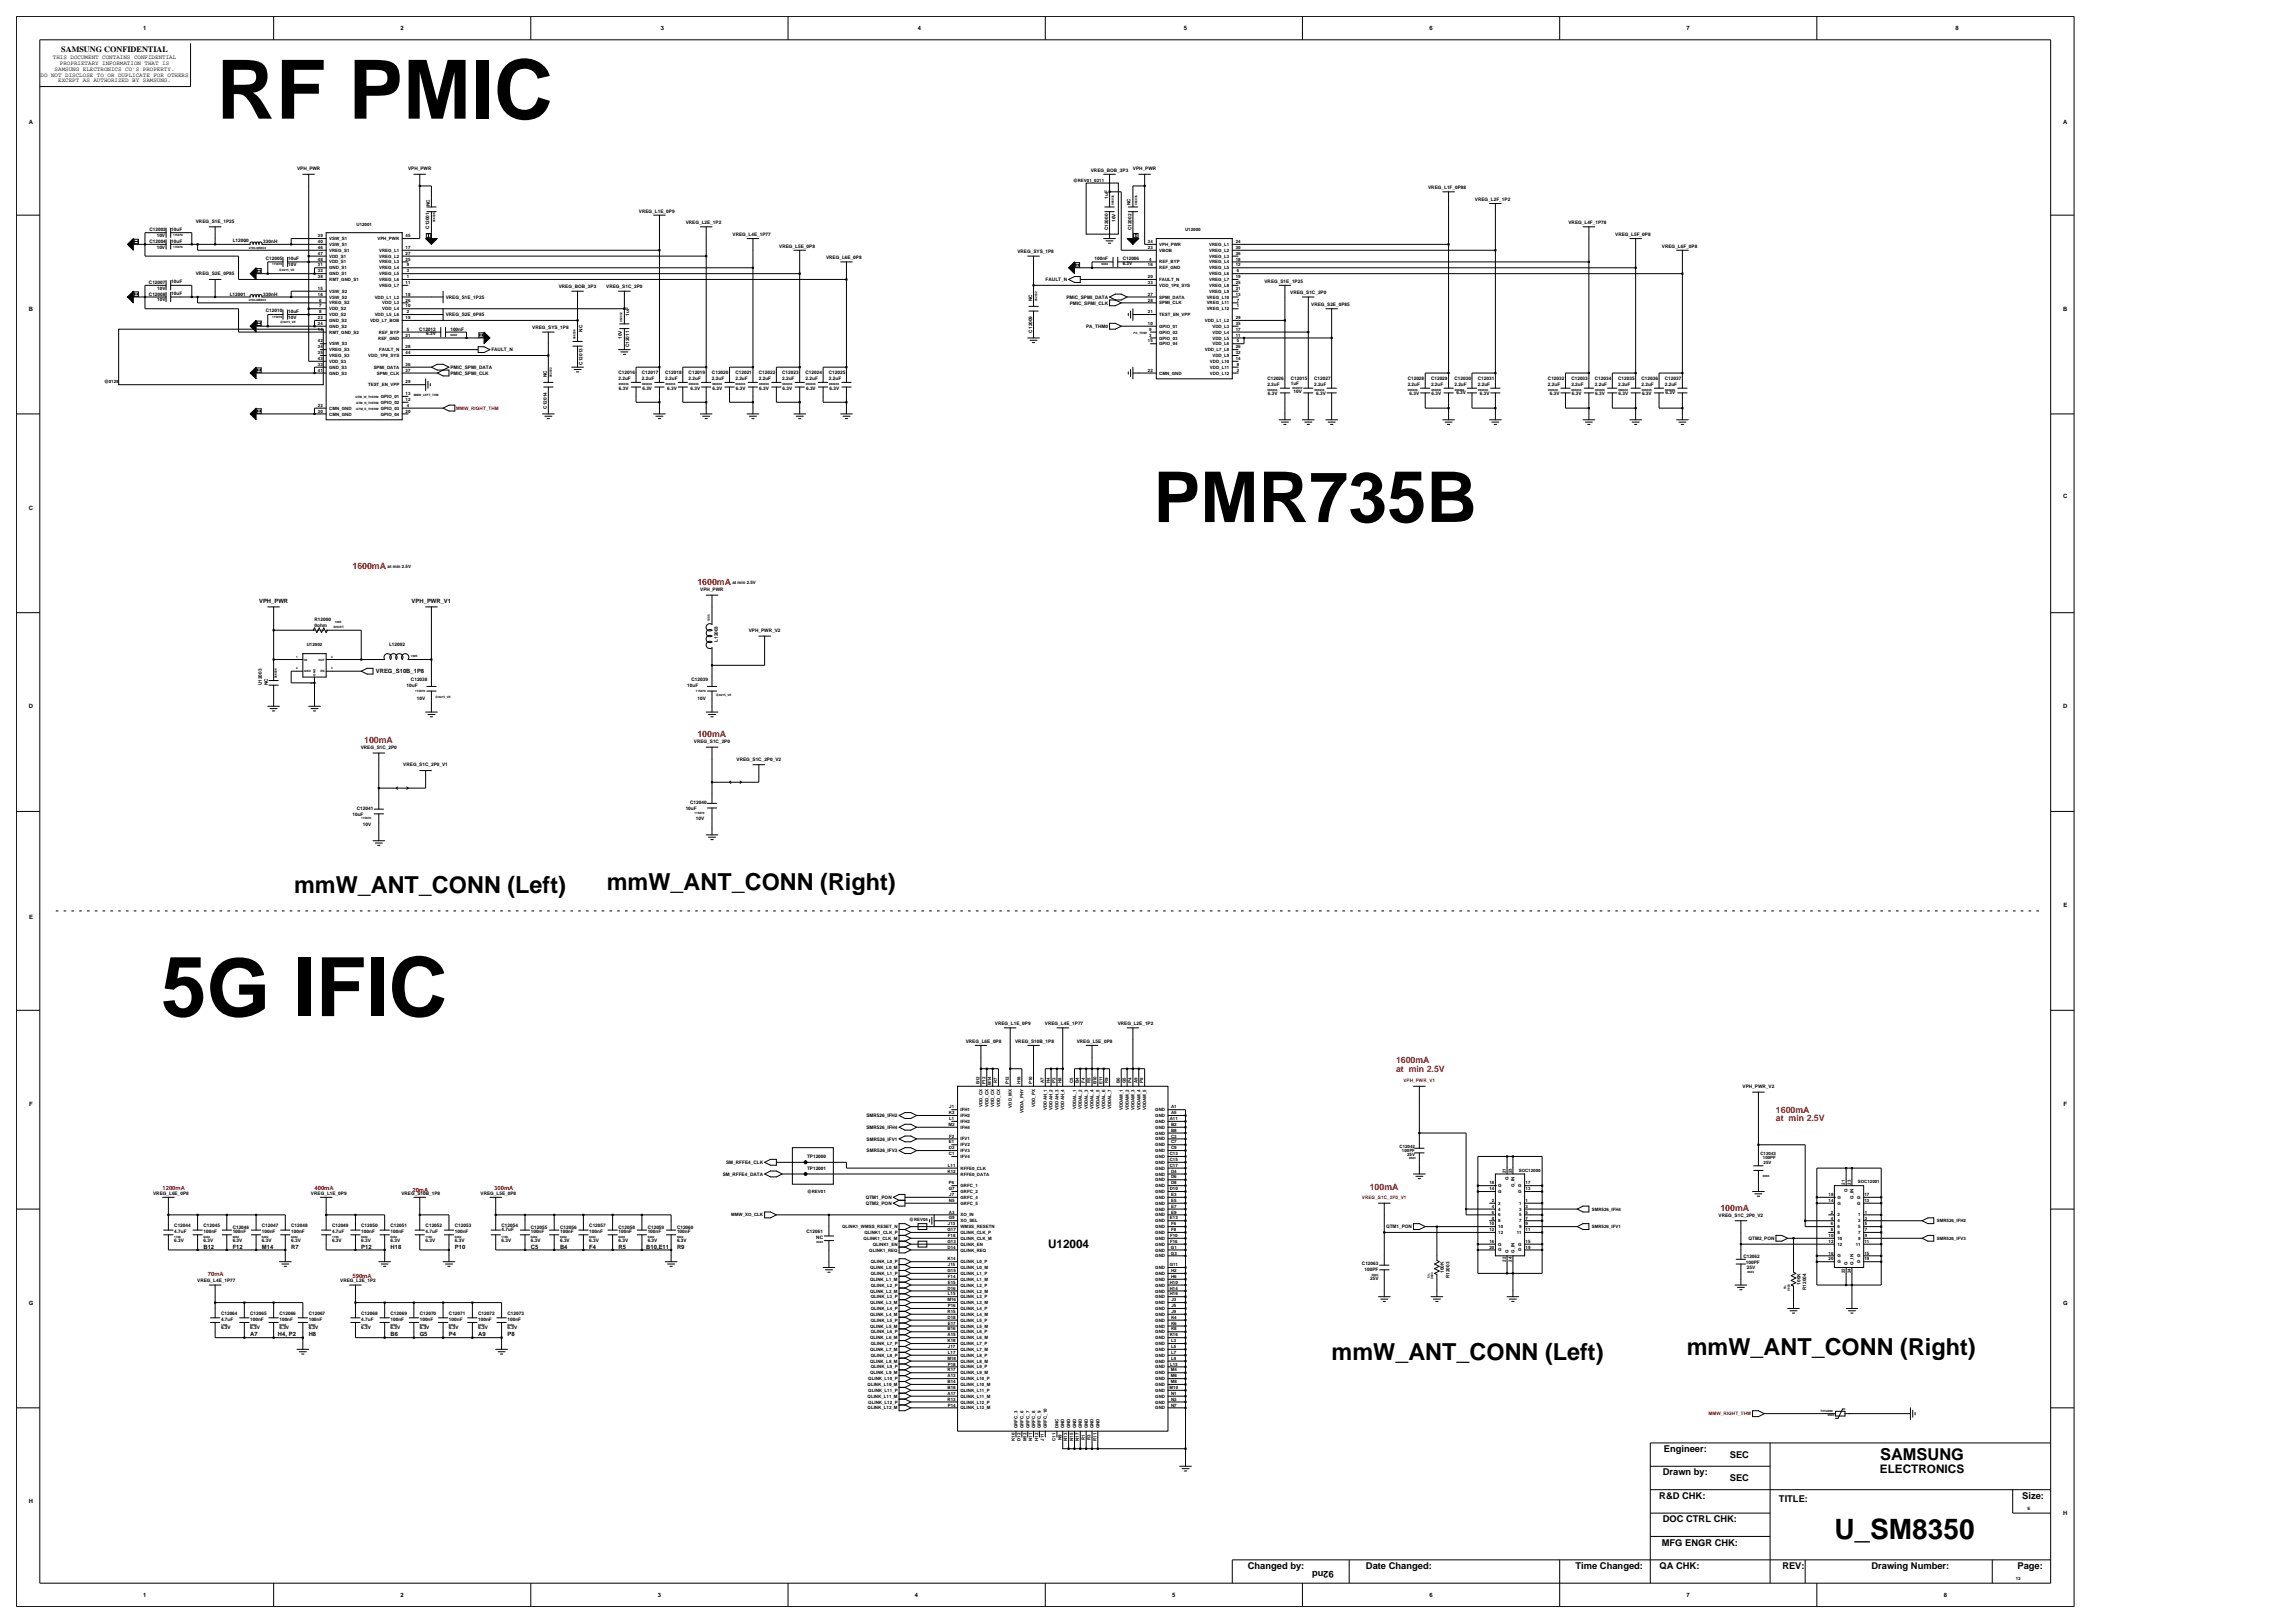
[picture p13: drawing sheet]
<svg xmlns="http://www.w3.org/2000/svg" width="420mm" height="297mm" viewBox="0 0 420 297" stroke-linecap="round" stroke-linejoin="round" font-family="sans-serif">
<defs><g id="words">
<g font-size="15">
<text x="39.6" y="21.7">RF PMIC</text>
<text x="29.5" y="185.9">5G IFIC</text>
</g>
<text font-size="12.8" x="211.1" y="95.5">PMR735B</text>
<text font-size="5.1" x="335.7" y="281.7">U_SM8350</text>
<g font-size="4.3">
<text x="53.8" y="163.5">mmW_ANT_CONN (Left)</text>
<text x="111.1" y="162.9">mmW_ANT_CONN (Right)</text>
<text x="243.7" y="248.8">mmW_ANT_CONN (Left)</text>
<text x="308.7" y="248">mmW_ANT_CONN (Right)</text>
</g>
<text font-size="3" x="344.1" y="267.2">SAMSUNG</text>
<g font-size="2.2">
<text x="191.8" y="228.4">U12004</text>
<text x="344" y="269.6">ELECTRONICS</text>
</g>
<g font-size="1.7">
<text x="304.3" y="270">Drawn by:</text>
<text x="304.5" y="265.7">Engineer:</text>
<text x="316.6" y="266.8">SEC</text>
<text x="303.7" y="274.3">R&amp;D CHK:</text>
<text x="316.6" y="271.1">SEC</text>
<text x="325.6" y="274.8">TITLE:</text>
<text x="370.1" y="274.3">Size:</text>
<text x="304.3" y="278.6">DOC CTRL CHK:</text>
<text x="228.4" y="287.1">Changed by:</text>
<text x="244.1" y="287.5" transform="rotate(-180 244.1 287.5)">92nd</text>
<text x="250" y="287.1">Date Changed:</text>
<text x="288.3" y="287.1">Time Changed:</text>
<text x="303.7" y="287.1">QA CHK:</text>
<text x="304.1" y="282.8">MFG ENGR CHK:</text>
<text x="326.2" y="287.1">REV:</text>
<text x="342.5" y="287.1">Drawing Number:</text>
<text x="369.2" y="287.1">Page:</text>
</g>
<g font-size="1.6" fill="#f00">
<text x="64.5" y="104.1">1600mA</text>
<text x="127.6" y="107">1600mA</text>
<text x="66.7" y="135.9">100mA</text>
<text x="127.6" y="134.8">100mA</text>
<text x="255.5" y="196.1">at min 2.5V</text>
<text x="255.5" y="194.5">1600mA</text>
<text x="325" y="203.6">1600mA</text>
<text x="325" y="205.2">at min 2.5V</text>
<text x="250.7" y="217.8">100mA</text>
<text x="314.9" y="221.5">100mA</text>
</g>
<text font-size="1.5" x="11.2" y="9.5">SAMSUNG CONFIDENTIAL</text>
<g font-size="1.1">
<text x="26.2" y="5.5">1</text>
<text x="73.3" y="5.5">2</text>
<text x="120.9" y="5.5">3</text>
<text x="168" y="5.5">4</text>
<text x="216.7" y="5.5">5</text>
<text x="261.6" y="5.5">6</text>
<text x="308.7" y="5.5">7</text>
<text x="357.9" y="5.5">8</text>
<text x="9.7" y="10.8">THIS DOCUMENT CONTAINS CONFIDENTIAL</text>
<text x="11" y="11.9">PROPRIETARY INFORMATION THAT IS</text>
<text x="7.4" y="14">DO NOT DISCLOSE TO OR DUPLICATE FOR OTHERS</text>
<text x="10" y="12.9">SAMSUNG ELECTRONICS CO'S PROPERTY.</text>
<text x="10.6" y="15.1">EXCEPT AS AUTHORIZED BY SAMSUNG.</text>
<text x="5.3" y="22.6">A</text>
<text x="377.6" y="22.6">A</text>
<text x="5.3" y="56.9">B</text>
<text x="377.6" y="56.9">B</text>
<text x="5.3" y="93.3">C</text>
<text x="377.6" y="91.1">C</text>
<text x="47.4" y="110.4">VPH_PWR</text>
<text x="75.3" y="110.4">VPH_PWR_V1</text>
<text x="68.8" y="123.2">VREG_S10B_1P8</text>
<text x="5.3" y="129.6">D</text>
<text x="377.6" y="129.6">D</text>
<text x="377.6" y="166">E</text>
<text x="5.3" y="168.1">E</text>
<text x="5.4" y="202.4">F</text>
<text x="377.6" y="202.4">F</text>
<text x="37.2" y="228.5">B12</text>
<text x="42.6" y="228.5">F12</text>
<text x="47.9" y="228.5">M14</text>
<text x="53.3" y="228.5">R7</text>
<text x="66.1" y="228.5">P12</text>
<text x="71.5" y="228.5">H18</text>
<text x="83.2" y="228.5">P10</text>
<text x="97.1" y="228.5">C5</text>
<text x="102.5" y="228.5">B4</text>
<text x="107.8" y="228.5">F4</text>
<text x="113.2" y="228.5">R5</text>
<text x="118.3" y="228.5">B10,E11</text>
<text x="123.9" y="228.5">R9</text>
<text x="5.3" y="238.7">G</text>
<text x="377.5" y="238.7">G</text>
<text x="45.8" y="244.5">A7</text>
<text x="50.9" y="244.5">H4, P2</text>
<text x="56.5" y="244.5">H8</text>
<text x="71.5" y="244.5">B6</text>
<text x="76.8" y="244.5">G5</text>
<text x="82.2" y="244.5">P4</text>
<text x="87.5" y="244.5">A9</text>
<text x="92.9" y="244.5">P8</text>
<text x="5.3" y="275.1">H</text>
<text x="377.6" y="277.3">H</text>
<text x="26.2" y="292.2">1</text>
<text x="73.3" y="292.2">2</text>
<text x="120.4" y="292.2">3</text>
<text x="167.4" y="292.2">4</text>
<text x="214.5" y="292.2">5</text>
<text x="261.6" y="292.2">6</text>
<text x="308.7" y="292.2">7</text>
<text x="355.7" y="292.2">8</text>
</g>
<g font-size="1.1" fill="#f00">
<text x="29.7" y="217.8">1200mA</text>
<text x="57.6" y="217.8">400mA</text>
<text x="75.5" y="218">20mA</text>
<text x="90.5" y="217.8">300mA</text>
<text x="38" y="233.5">70mA</text>
<text x="64.5" y="233.8">590mA</text>
</g>
<g font-size=".9">
<text x="54.4" y="31.1">VPH_PWR</text>
<text x="74.7" y="31.1">VPH_PWR</text>
<text x="199.6" y="31.4">VREG_BOB_3P3</text>
<text x="207.3" y="31.1">VPH_PWR</text>
<text x="261.4" y="34.6">VREG_L1F_0P88</text>
<text x="35.8" y="40.8">VREG_S1E_1P25</text>
<text x="78.5" y="41.9" transform="rotate(-90 78.5 41.9)">C12001</text>
<text x="78.7" y="37.8" transform="rotate(-90 78.7 37.8)">NC</text>
<text x="116.9" y="38.9">VREG_L1E_0P9</text>
<text x="125.5" y="41">VREG_L2E_1P2</text>
<text x="202.8" y="36.4" transform="rotate(-90 202.8 36.4)">1uF</text>
<text x="204.1" y="40.6" transform="rotate(-90 204.1 40.6)">16V</text>
<text x="206.9" y="37.5" transform="rotate(-90 206.9 37.5)">NC</text>
<text x="269.9" y="36.7">VREG_L2F_1P2</text>
<text x="287" y="41">VREG_L4F_1P78</text>
<text x="27.3" y="42.3">C12003</text>
<text x="27.3" y="44.4">C12004</text>
<text x="28.7" y="43.4">10V</text>
<text x="28.7" y="45.5">10V</text>
<text x="31.3" y="42.3">10uF</text>
<text x="31.3" y="44.4">10uF</text>
<text x="42.6" y="44.3">L12000</text>
<text x="48.2" y="44.4">330nH</text>
<text x="48.7" y="47.5">C12005</text>
<text x="52.7" y="47.7">10uF</text>
<text x="134.1" y="43.2">VREG_L4E_1P77</text>
<text x="142.6" y="45.3">VREG_L5E_0P8</text>
<text x="151.2" y="47.4">VREG_L6E_0P8</text>
<text x="186.2" y="46.4">VREG_SYS_1P8</text>
<text x="200.3" y="47.7">100nF</text>
<text x="202.8" y="42.1" transform="rotate(-90 202.8 42.1)">C12000</text>
<text x="205.5" y="47.7">C12006</text>
<text x="207.1" y="42.1" transform="rotate(-90 207.1 42.1)">C12002</text>
<text x="295.6" y="43.2">VREG_L5F_0P8</text>
<text x="304.1" y="45.3">VREG_L6F_0P8</text>
<text x="27.3" y="51.9">C12007</text>
<text x="28.7" y="53">10V</text>
<text x="31.3" y="51.8">10uF</text>
<text x="31.3" y="53.9">10uF</text>
<text x="35.8" y="50.4">VREG_S2E_0P85</text>
<text x="52.7" y="48.7">10V</text>
<text x="102.3" y="52.8">VREG_BOB_3P3</text>
<text x="111" y="52.8">VREG_S1C_2P0</text>
<text x="191.4" y="51.4">FAULT_N</text>
<text x="205.5" y="48.5">6.3V</text>
<text x="231.4" y="51.7">VREG_S1E_1P25</text>
<text x="236.1" y="53.9">VREG_S1C_2P0</text>
<text x="27.3" y="54.1">C12008</text>
<text x="28.7" y="55.2">10V</text>
<text x="42.1" y="54.1">L12001</text>
<text x="48.2" y="54.1">330nH</text>
<text x="48.7" y="57.1">C12010</text>
<text x="52.7" y="57.3">10uF</text>
<text x="52.7" y="58.4">10V</text>
<text x="81.6" y="54.7">VREG_S1E_1P25</text>
<text x="81.6" y="57.9">VREG_S2E_0P85</text>
<text x="115.1" y="57.8" transform="rotate(-90 115.1 57.8)">1uF</text>
<text x="188.9" y="55.2" transform="rotate(-90 188.9 55.2)">NC</text>
<text x="195.2" y="54.7">PMIC_SPMI_DATA</text>
<text x="195.8" y="55.7">PMIC_SPMI_CLK</text>
<text x="240" y="56">VREG_S2E_0P85</text>
<text x="76.7" y="60.5">C12012</text>
<text x="78" y="61.4">6.3V</text>
<text x="82.4" y="60.5">100nF</text>
<text x="89.9" y="64.3">FAULT_N</text>
<text x="97.4" y="60.3">VREG_SYS_1P8</text>
<text x="106.6" y="60.7" transform="rotate(-90 106.6 60.7)">NC</text>
<text x="113.8" y="62" transform="rotate(-90 113.8 62)">10V</text>
<text x="115.1" y="63.5" transform="rotate(-90 115.1 63.5)">C12011</text>
<text x="188.9" y="60.8" transform="rotate(-90 188.9 60.8)">C12009</text>
<text x="198.8" y="60">PA_THM0</text>
<text x="82.4" y="67.5">PMIC_SPMI_DATA</text>
<text x="82.4" y="68.6">PMIC_SPMI_CLK</text>
<text x="100.1" y="69.1" transform="rotate(-90 100.1 69.1)">NC</text>
<text x="106.6" y="66.7" transform="rotate(-90 106.6 66.7)">C12013</text>
<text x="113.2" y="69.6">2.2uF</text>
<text x="113.2" y="68.5">C12016</text>
<text x="113.3" y="71.3">6.3V</text>
<text x="117.5" y="68.5">C12017</text>
<text x="117.5" y="69.6">2.2uF</text>
<text x="117.6" y="71.3">6.3V</text>
<text x="121.7" y="68.5">C12018</text>
<text x="121.7" y="69.6">2.2uF</text>
<text x="122.1" y="71.3">6.3V</text>
<text x="126" y="69.6">2.2uF</text>
<text x="126" y="68.5">C12019</text>
<text x="126.4" y="71.3">6.3V</text>
<text x="130.3" y="69.6">2.2uF</text>
<text x="130.3" y="68.5">C12020</text>
<text x="130.4" y="71.3">6.3V</text>
<text x="134.6" y="68.5">C12021</text>
<text x="134.6" y="69.6">2.2uF</text>
<text x="134.7" y="71.3">6.3V</text>
<text x="138.9" y="68.5">C12022</text>
<text x="138.9" y="69.6">2.2uF</text>
<text x="139" y="71.3">6.3V</text>
<text x="143.1" y="69.6">2.2uF</text>
<text x="143.1" y="68.5">C12023</text>
<text x="143.2" y="71.3">6.3V</text>
<text x="147.4" y="68.5">C12024</text>
<text x="147.4" y="69.6">2.2uF</text>
<text x="147.5" y="71.3">6.3V</text>
<text x="151.7" y="69.6">2.2uF</text>
<text x="151.7" y="68.5">C12025</text>
<text x="151.8" y="71.3">6.3V</text>
<text x="231.9" y="70.7">2.2uF</text>
<text x="231.9" y="69.6">C12026</text>
<text x="236.2" y="70.4">1uF</text>
<text x="236.2" y="69.6">C12015</text>
<text x="240.5" y="70.7">2.2uF</text>
<text x="240.5" y="69.6">C12027</text>
<text x="257.6" y="70.7">2.2uF</text>
<text x="257.6" y="69.6">C12028</text>
<text x="261.9" y="69.6">C12029</text>
<text x="261.9" y="70.7">2.2uF</text>
<text x="266.2" y="69.6">C12030</text>
<text x="266.2" y="70.7">2.2uF</text>
<text x="270.5" y="70.7">2.2uF</text>
<text x="270.5" y="69.6">C12031</text>
<text x="283.3" y="69.6">C12032</text>
<text x="283.3" y="70.7">2.2uF</text>
<text x="287.6" y="69.6">C12033</text>
<text x="287.6" y="70.7">2.2uF</text>
<text x="291.9" y="70.7">2.2uF</text>
<text x="291.9" y="69.6">C12034</text>
<text x="296.1" y="69.6">C12035</text>
<text x="296.1" y="70.7">2.2uF</text>
<text x="300.4" y="69.6">C12036</text>
<text x="300.4" y="70.7">2.2uF</text>
<text x="304.7" y="70.7">2.2uF</text>
<text x="304.7" y="69.6">C12037</text>
<text x="100.1" y="74.8" transform="rotate(-90 100.1 74.8)">C12014</text>
<text x="232" y="72.4">6.3V</text>
<text x="236.7" y="72">10V</text>
<text x="240.9" y="72.4">6.3V</text>
<text x="258" y="72.4">6.3V</text>
<text x="262" y="72.4">6.3V</text>
<text x="266.5" y="72.1">6.3V</text>
<text x="270.8" y="72.4">6.3V</text>
<text x="283.7" y="72.4">6.3V</text>
<text x="287.7" y="72.4">6.3V</text>
<text x="291.9" y="72.4">6.3V</text>
<text x="296.2" y="72.4">6.3V</text>
<text x="300.5" y="72.4">6.3V</text>
<text x="304.8" y="72.1">6.3V</text>
<text x="57.6" y="113.6">R12000</text>
<text x="128.2" y="108.2">VPH_PWR</text>
<text x="57.6" y="114.7">0ohm</text>
<text x="71.2" y="118.3">L12002</text>
<text x="131.4" y="117.5" transform="rotate(-90 131.4 117.5)">L12003</text>
<text x="137" y="115.6">VPH_PWR_V2</text>
<text x="47.9" y="125.4" transform="rotate(-90 47.9 125.4)">U12003</text>
<text x="49" y="125.4" transform="rotate(-90 49 125.4)">NC</text>
<text x="74.4" y="125.8">10uF</text>
<text x="75.2" y="124.7">C12038</text>
<text x="125.8" y="125.8">10uF</text>
<text x="126.6" y="124.7">C12039</text>
<text x="76.3" y="128.2">10V</text>
<text x="127.6" y="128.2">10V</text>
<text x="66" y="137">VREG_S1C_2P0</text>
<text x="127" y="136">VREG_S1C_2P0</text>
<text x="73.8" y="140.2">VREG_S1C_2P0_V1</text>
<text x="134.8" y="139.2">VREG_S1C_2P0_V2</text>
<text x="64.5" y="149.3">10uF</text>
<text x="65.3" y="148.2">C12041</text>
<text x="125.5" y="148.2">10uF</text>
<text x="126.3" y="147.2">C12040</text>
<text x="66.4" y="151.2">10V</text>
<text x="127.4" y="150.1">10V</text>
<text x="176.7" y="190.8">VREG_L6E_0P8</text>
<text x="182.1" y="187.6">VREG_L1E_0P9</text>
<text x="185.8" y="190.8">VREG_S10B_1P8</text>
<text x="191.2" y="187.6">VREG_L4E_1P77</text>
<text x="197.1" y="190.8">VREG_L5E_0P8</text>
<text x="204.6" y="187.6">VREG_L2E_1P2</text>
<text x="318.9" y="199.1">VPH_PWR_V2</text>
<text x="158.6" y="206.6">SMR526_IFH4</text>
<text x="158.6" y="204.4">SMR526_IFH2</text>
<text x="158.6" y="208.7">SMR526_IFV1</text>
<text x="132.3" y="215.1">SM_RFFE4_DATA</text>
<text x="132.9" y="213">SM_RFFE4_CLK</text>
<text x="147.7" y="211.9">TP12000</text>
<text x="147.7" y="214.1">TP12001</text>
<text x="158.6" y="210.8">SMR526_IFV3</text>
<text x="28" y="218.6">VREG_L6E_0P8</text>
<text x="56.9" y="218.6">VREG_L1E_0P9</text>
<text x="73.4" y="218.6">VREG_S10B_1P8</text>
<text x="87.9" y="218.6">VREG_L5E_0P8</text>
<text x="158.4" y="220.5">QTM2_PON</text>
<text x="158.4" y="219.4">QTM1_PON</text>
<text x="31.9" y="225.6">4.7uF</text>
<text x="31.9" y="224.5">C12044</text>
<text x="31.9" y="227.2">6.3V</text>
<text x="37.2" y="227.2">6.3V</text>
<text x="37.2" y="225.6">100nF</text>
<text x="37.2" y="224.5">C12045</text>
<text x="42.6" y="227.2">6.3V</text>
<text x="42.6" y="224.8">C12046</text>
<text x="42.6" y="225.6">100nF</text>
<text x="47.9" y="224.5">C12047</text>
<text x="47.9" y="225.6">100nF</text>
<text x="47.9" y="227.2">6.3V</text>
<text x="53.3" y="227.2">6.3V</text>
<text x="53.3" y="225.6">100nF</text>
<text x="53.3" y="224.5">C12048</text>
<text x="60.8" y="224.5">C12049</text>
<text x="60.8" y="225.6">4.7uF</text>
<text x="60.8" y="227.2">6.3V</text>
<text x="66.1" y="224.5">C12050</text>
<text x="66.1" y="225.6">100nF</text>
<text x="66.1" y="227.2">6.3V</text>
<text x="71.5" y="227.2">6.3V</text>
<text x="71.5" y="225.6">100nF</text>
<text x="71.5" y="224.5">C12051</text>
<text x="77.9" y="227.2">6.3V</text>
<text x="77.9" y="225.6">4.7uF</text>
<text x="77.9" y="224.5">C12052</text>
<text x="83.2" y="227.2">6.3V</text>
<text x="83.2" y="225.6">100nF</text>
<text x="83.2" y="224.5">C12053</text>
<text x="91.8" y="224.5">C12054</text>
<text x="91.8" y="225.3">4.7uF</text>
<text x="91.8" y="227.2">6.3V</text>
<text x="97.1" y="227.2">6.3V</text>
<text x="97.1" y="224.8">C12055</text>
<text x="97.1" y="225.6">100nF</text>
<text x="102.5" y="224.8">C12056</text>
<text x="102.5" y="227.2">6.3V</text>
<text x="102.5" y="225.6">100nF</text>
<text x="107.8" y="224.5">C12057</text>
<text x="107.8" y="225.6">100nF</text>
<text x="107.8" y="227.2">6.3V</text>
<text x="113.2" y="227.2">6.3V</text>
<text x="113.2" y="224.8">C12058</text>
<text x="113.2" y="225.6">100nF</text>
<text x="118.5" y="227.2">6.3V</text>
<text x="118.5" y="224.8">C12059</text>
<text x="118.5" y="225.6">100nF</text>
<text x="123.9" y="227.2">6.3V</text>
<text x="123.9" y="225.6">100nF</text>
<text x="123.9" y="224.8">C12060</text>
<text x="147.6" y="225.6">C12061</text>
<text x="149.4" y="226.7">NC</text>
<text x="253.7" y="224.8">QTM1_PON</text>
<text x="314.5" y="222.6">VREG_S1C_2P0_V2</text>
<text x="320" y="226.9">QTM2_PON</text>
<text x="249.2" y="231.5">C12063</text>
<text x="249.7" y="232.6">100PF</text>
<text x="264.2" y="232.9" transform="rotate(-90 264.2 232.9)">100K</text>
<text x="265.3" y="233.9" transform="rotate(-90 265.3 233.9)">R12003</text>
<text x="319" y="230.2">C12062</text>
<text x="319.5" y="231.2">100PF</text>
<text x="319.7" y="232.2">25V</text>
<text x="36.1" y="234.7">VREG_L4E_1P77</text>
<text x="62.3" y="234.7">VREG_L2E_1P2</text>
<text x="250.7" y="234.2">25V</text>
<text x="329.5" y="235.1" transform="rotate(-90 329.5 235.1)">100K</text>
<text x="330.6" y="236" transform="rotate(-90 330.6 236)">R12004</text>
<text x="40.4" y="240.6">C12064</text>
<text x="40.4" y="243.3">6.3V</text>
<text x="40.4" y="241.7">4.7uF</text>
<text x="45.8" y="243.3">6.3V</text>
<text x="45.8" y="241.7">100nF</text>
<text x="45.8" y="240.6">C12065</text>
<text x="51.1" y="243.3">6.3V</text>
<text x="51.1" y="240.6">C12066</text>
<text x="51.1" y="241.7">100nF</text>
<text x="56.5" y="240.6">C12067</text>
<text x="56.5" y="243.3">6.3V</text>
<text x="56.5" y="241.7">100nF</text>
<text x="66.1" y="241.7">4.7uF</text>
<text x="66.1" y="240.6">C12068</text>
<text x="66.1" y="243.3">6.3V</text>
<text x="71.5" y="240.6">C12069</text>
<text x="71.5" y="243.3">6.3V</text>
<text x="71.5" y="241.7">100nF</text>
<text x="76.8" y="240.6">C12070</text>
<text x="76.8" y="241.7">100nF</text>
<text x="76.8" y="243.3">6.3V</text>
<text x="82.2" y="241.7">100nF</text>
<text x="82.2" y="240.6">C12071</text>
<text x="82.2" y="243.3">6.3V</text>
<text x="87.5" y="240.6">C12072</text>
<text x="87.5" y="241.7">100nF</text>
<text x="87.5" y="243.3">6.3V</text>
<text x="92.9" y="240.6">C12073</text>
<text x="92.9" y="243.3">6.3V</text>
<text x="92.9" y="241.7">100nF</text>
</g>
<g font-size=".9" fill="#f00">
<text x="83.5" y="75">MMW_RIGHT_THM</text>
<text x="256.8" y="198">VPH_PWR_V1</text>
<text x="249.2" y="219.4">VREG_S1C_2P0_V1</text>
<text x="312.7" y="259">MMW_RIGHT_THM</text>
</g>
<g font-size=".8">
<text x="196.4" y="33.2">@REV01_0311</text>
<text x="65.2" y="41.3">U12001</text>
<text x="44.7" y="44.7">*</text>
<text x="58.2" y="45.6">46</text>
<text x="58.2" y="46.6">47</text>
<text x="58.2" y="47.7">48</text>
<text x="58.2" y="43.4">39</text>
<text x="58.2" y="44.5">40</text>
<text x="60.2" y="46.1">VREG_S1</text>
<text x="60.2" y="47.2">VDD_S1</text>
<text x="60.2" y="43.9">VSW_S1</text>
<text x="60.2" y="45">VSW_S1</text>
<text x="69.1" y="43.9">VPH_PWR</text>
<text x="69.4" y="47.2">VREG_L2</text>
<text x="69.4" y="46.1">VREG_L1</text>
<text x="74.2" y="43.4">45</text>
<text x="74.2" y="47.7">25</text>
<text x="74.2" y="46.6">27</text>
<text x="74.2" y="45.6">17</text>
<text x="210.1" y="44.5">34</text>
<text x="210.1" y="45.6">23</text>
<text x="210.3" y="47.7">4</text>
<text x="212.1" y="45">VPH_PWR</text>
<text x="212.1" y="46.1">VBOB</text>
<text x="216.9" y="42.3">U12000</text>
<text x="221.3" y="46.1">VREG_L2</text>
<text x="221.3" y="47.2">VREG_L3</text>
<text x="221.3" y="45">VREG_L1</text>
<text x="226.1" y="45.6">30</text>
<text x="226.1" y="46.6">36</text>
<text x="226.1" y="44.5">24</text>
<text x="226.1" y="47.7">18</text>
<text x="58.2" y="50.9">38</text>
<text x="58.2" y="48.8">31</text>
<text x="58.2" y="49.8">32</text>
<text x="58.2" y="53">15</text>
<text x="60.2" y="48.2">VDD_S1</text>
<text x="60.2" y="51.4">RMT_GND_S1</text>
<text x="60.2" y="49.3">GND_S1</text>
<text x="60.2" y="50.4">GND_S1</text>
<text x="60.2" y="53.6">VSW_S2</text>
<text x="69.4" y="49.3">VREG_L4</text>
<text x="69.4" y="50.4">VREG_L5</text>
<text x="69.4" y="48.2">VREG_L3</text>
<text x="69.4" y="51.4">VREG_L6</text>
<text x="69.4" y="52.5">VREG_L7</text>
<text x="74.2" y="52">11</text>
<text x="74.5" y="48.8">9</text>
<text x="74.5" y="49.8">3</text>
<text x="74.5" y="50.9">1</text>
<text x="210.1" y="52">33</text>
<text x="210.1" y="48.8">16</text>
<text x="210.1" y="50.9">20</text>
<text x="212.1" y="48.2">REF_BYP</text>
<text x="212.1" y="52.5">VDD_1P8_SYS</text>
<text x="212.1" y="49.3">REF_GND</text>
<text x="212.1" y="51.4">FAULT_N</text>
<text x="221.3" y="50.4">VREG_L6</text>
<text x="221.3" y="53.6">VREG_L9</text>
<text x="221.3" y="52.5">VREG_L8</text>
<text x="221.3" y="48.2">VREG_L4</text>
<text x="221.3" y="51.4">VREG_L7</text>
<text x="221.3" y="49.3">VREG_L5</text>
<text x="226.1" y="53">31</text>
<text x="226.1" y="52">25</text>
<text x="226.1" y="50.9">19</text>
<text x="226.1" y="48.8">12</text>
<text x="226.4" y="49.8">6</text>
<text x="58.2" y="58.4">23</text>
<text x="58.2" y="59.5">24</text>
<text x="58.2" y="54.1">16</text>
<text x="58.4" y="55.2">6</text>
<text x="58.4" y="56.2">7</text>
<text x="58.4" y="57.3">8</text>
<text x="60.2" y="55.7">VREG_S2</text>
<text x="60.2" y="56.8">VDD_S2</text>
<text x="60.2" y="57.8">VDD_S2</text>
<text x="60.2" y="58.9">GND_S2</text>
<text x="60.2" y="60">GND_S2</text>
<text x="60.2" y="54.6">VSW_S2</text>
<text x="67.7" y="58.9">VDD_L7_BOB</text>
<text x="68.6" y="54.6">VDD_L1_L2</text>
<text x="68.6" y="57.8">VDD_L5_L6</text>
<text x="70" y="55.7">VDD_L3</text>
<text x="70" y="56.8">VDD_L4</text>
<text x="74.2" y="55.2">26</text>
<text x="74.2" y="54.1">18</text>
<text x="74.2" y="58.4">19</text>
<text x="74.2" y="56.2">10</text>
<text x="74.5" y="57.3">2</text>
<text x="210.1" y="54.1">27</text>
<text x="210.1" y="55.2">28</text>
<text x="210.1" y="57.3">21</text>
<text x="210.1" y="59.5">10</text>
<text x="212.1" y="54.6">SPMI_DATA</text>
<text x="212.1" y="55.7">SPMI_CLK</text>
<text x="212.1" y="57.8">TEST_EN_VPP</text>
<text x="212.1" y="60">GPIO_01</text>
<text x="220.5" y="58.9">VDD_L1_L2</text>
<text x="220.8" y="55.7">VREG_L11</text>
<text x="220.8" y="56.8">VREG_L12</text>
<text x="220.8" y="54.6">VREG_L10</text>
<text x="221.9" y="60">VDD_L3</text>
<text x="226.1" y="59.5">35</text>
<text x="226.1" y="58.4">29</text>
<text x="226.1" y="54.1">13</text>
<text x="226.4" y="55.2">7</text>
<text x="226.4" y="56.2">1</text>
<text x="58.2" y="62.7">42</text>
<text x="58.2" y="65.9">43</text>
<text x="58.2" y="64.8">35</text>
<text x="58.2" y="63.7">34</text>
<text x="58.2" y="60.5">14</text>
<text x="60.2" y="63.2">VSW_S3</text>
<text x="60.2" y="65.3">VREG_S3</text>
<text x="60.2" y="64.3">VREG_S3</text>
<text x="60.2" y="61.1">RMT_GND_S2</text>
<text x="67.4" y="65.3">VDD_1P8_SYS</text>
<text x="69.2" y="62.1">REF_GND</text>
<text x="69.3" y="61.1">REF_BYP</text>
<text x="69.4" y="64.3">FAULT_N</text>
<text x="74.2" y="64.8">44</text>
<text x="74.2" y="63.7">28</text>
<text x="74.2" y="61.6">21</text>
<text x="74.5" y="60.5">5</text>
<text x="210.1" y="62.7">15</text>
<text x="210.3" y="60.5">9</text>
<text x="210.3" y="61.6">3</text>
<text x="212.1" y="61.1">GPIO_02</text>
<text x="212.1" y="62.1">GPIO_03</text>
<text x="212.1" y="63.2">GPIO_04</text>
<text x="220.5" y="64.3">VDD_L7_L8</text>
<text x="221.9" y="63.2">VDD_L6</text>
<text x="221.9" y="65.3">VDD_L9</text>
<text x="221.9" y="61.1">VDD_L4</text>
<text x="221.9" y="62.1">VDD_L5</text>
<text x="226.1" y="64.8">32</text>
<text x="226.1" y="63.7">26</text>
<text x="226.1" y="60.5">17</text>
<text x="226.1" y="61.6">11</text>
<text x="226.1" y="65.9">14</text>
<text x="226.4" y="62.7">5</text>
<text x="19" y="70.1">@0129</text>
<text x="58.2" y="68">41</text>
<text x="58.2" y="66.9">33</text>
<text x="60.2" y="66.4">VDD_S3</text>
<text x="60.2" y="68.6">GND_S3</text>
<text x="60.2" y="67.5">GND_S3</text>
<text x="67.4" y="70.7">TEST_EN_VPP</text>
<text x="68.4" y="67.5">SPMI_DATA</text>
<text x="69" y="68.6">SPMI_CLK</text>
<text x="74.2" y="66.9">36</text>
<text x="74.2" y="68">37</text>
<text x="74.2" y="70.2">29</text>
<text x="210.1" y="68">22</text>
<text x="212.1" y="68.6">CMN_GND</text>
<text x="221.4" y="67.5">VDD_L11</text>
<text x="221.4" y="68.6">VDD_L12</text>
<text x="221.4" y="66.4">VDD_L10</text>
<text x="226.4" y="66.9">8</text>
<text x="226.4" y="68">2</text>
<text x="58.2" y="75.5">30</text>
<text x="58.2" y="74.4">22</text>
<text x="60.2" y="76">CMN_GND</text>
<text x="60.2" y="75">CMN_GND</text>
<text x="69.7" y="75">GPIO_03</text>
<text x="69.7" y="76">GPIO_04</text>
<text x="69.7" y="72.8">GPIO_01</text>
<text x="69.7" y="73.9">GPIO_02</text>
<text x="74.2" y="75.5">20</text>
<text x="74.2" y="72.3">13</text>
<text x="74.2" y="73.4">12</text>
<text x="74.5" y="74.4">4</text>
<text x="70.9" y="103.8">at min 2.5V</text>
<text x="134" y="106.8">at min 2.5V</text>
<text x="56.1" y="118.3">U12002</text>
<text x="173.6" y="203.9">K2</text>
<text x="173.7" y="202.8">J1</text>
<text x="175.8" y="203.4">IFH1</text>
<text x="179.3" y="198.4" transform="rotate(-90 179.3 198.4)">B12</text>
<text x="179.8" y="202.6" transform="rotate(-90 179.8 202.6)">VDD_CX</text>
<text x="180.3" y="198.4" transform="rotate(-90 180.3 198.4)">F12</text>
<text x="180.9" y="202.6" transform="rotate(-90 180.9 202.6)">VDD_CX</text>
<text x="181.4" y="198.5" transform="rotate(-90 181.4 198.5)">M14</text>
<text x="182" y="202.6" transform="rotate(-90 182 202.6)">VDD_CX</text>
<text x="182.5" y="198.2" transform="rotate(-90 182.5 198.2)">R7</text>
<text x="183" y="202.6" transform="rotate(-90 183 202.6)">VDD_CX</text>
<text x="184.6" y="198.4" transform="rotate(-90 184.6 198.4)">P12</text>
<text x="185.2" y="202.7" transform="rotate(-90 185.2 202.7)">VDD_MX</text>
<text x="186.8" y="198.4" transform="rotate(-90 186.8 198.4)">H18</text>
<text x="187.3" y="203.7" transform="rotate(-90 187.3 203.7)">VDDA_PHY</text>
<text x="188.9" y="198.4" transform="rotate(-90 188.9 198.4)">P10</text>
<text x="189.4" y="202.5" transform="rotate(-90 189.4 202.5)">VDD_PX</text>
<text x="191" y="198.2" transform="rotate(-90 191 198.2)">A7</text>
<text x="191.6" y="203.1" transform="rotate(-90 191.6 203.1)">VDDAH_1</text>
<text x="192.1" y="198.2" transform="rotate(-90 192.1 198.2)">H4</text>
<text x="192.6" y="203.1" transform="rotate(-90 192.6 203.1)">VDDAH_2</text>
<text x="193.2" y="198.2" transform="rotate(-90 193.2 198.2)">P2</text>
<text x="193.7" y="203.1" transform="rotate(-90 193.7 203.1)">VDDAH_3</text>
<text x="194.2" y="198.2" transform="rotate(-90 194.2 198.2)">H8</text>
<text x="194.8" y="203.1" transform="rotate(-90 194.8 203.1)">VDDAH_4</text>
<text x="196.4" y="198.2" transform="rotate(-90 196.4 198.2)">C5</text>
<text x="196.9" y="203" transform="rotate(-90 196.9 203)">VDDAL_1</text>
<text x="197.5" y="198.2" transform="rotate(-90 197.5 198.2)">B4</text>
<text x="198" y="203" transform="rotate(-90 198 203)">VDDAL_2</text>
<text x="198.5" y="198.2" transform="rotate(-90 198.5 198.2)">F4</text>
<text x="199.1" y="203" transform="rotate(-90 199.1 203)">VDDAL_3</text>
<text x="199.6" y="198.2" transform="rotate(-90 199.6 198.2)">R5</text>
<text x="200.1" y="203" transform="rotate(-90 200.1 203)">VDDAL_4</text>
<text x="200.7" y="198.4" transform="rotate(-90 200.7 198.4)">B10</text>
<text x="201.2" y="203" transform="rotate(-90 201.2 203)">VDDAL_5</text>
<text x="201.7" y="198.4" transform="rotate(-90 201.7 198.4)">E11</text>
<text x="202.3" y="203" transform="rotate(-90 202.3 203)">VDDAL_6</text>
<text x="202.8" y="198.2" transform="rotate(-90 202.8 198.2)">R9</text>
<text x="203.4" y="203" transform="rotate(-90 203.4 203)">VDDAL_7</text>
<text x="205" y="198.2" transform="rotate(-90 205 198.2)">B6</text>
<text x="205.5" y="203.2" transform="rotate(-90 205.5 203.2)">VDDAM_1</text>
<text x="206" y="198.2" transform="rotate(-90 206 198.2)">G5</text>
<text x="206.6" y="203.2" transform="rotate(-90 206.6 203.2)">VDDAM_2</text>
<text x="207.1" y="198.2" transform="rotate(-90 207.1 198.2)">P4</text>
<text x="207.6" y="203.2" transform="rotate(-90 207.6 203.2)">VDDAM_3</text>
<text x="208.2" y="198.2" transform="rotate(-90 208.2 198.2)">A9</text>
<text x="208.7" y="203.2" transform="rotate(-90 208.7 203.2)">VDDAM_4</text>
<text x="209.2" y="198.2" transform="rotate(-90 209.2 198.2)">P8</text>
<text x="209.8" y="203.2" transform="rotate(-90 209.8 203.2)">VDDAM_5</text>
<text x="211.4" y="203.4">GND</text>
<text x="214.3" y="203.9">A5</text>
<text x="214.3" y="202.8">A1</text>
<text x="173.6" y="206">M2</text>
<text x="173.7" y="209.2">E1</text>
<text x="173.7" y="205">L1</text>
<text x="173.7" y="208.2">F2</text>
<text x="175.8" y="206.6">IFH4</text>
<text x="175.8" y="205.5">IFH3</text>
<text x="175.8" y="204.4">IFH2</text>
<text x="175.8" y="208.7">IFV1</text>
<text x="175.8" y="209.8">IFV2</text>
<text x="211.4" y="208.7">GND</text>
<text x="211.4" y="209.8">GND</text>
<text x="211.4" y="206.6">GND</text>
<text x="211.4" y="207.6">GND</text>
<text x="211.4" y="204.4">GND</text>
<text x="211.4" y="205.5">GND</text>
<text x="214.1" y="205">A11</text>
<text x="214.3" y="208.2">C3</text>
<text x="214.3" y="209.2">C7</text>
<text x="214.3" y="206">B2</text>
<text x="214.3" y="207.1">B8</text>
<text x="173.4" y="214.6">K12</text>
<text x="173.5" y="213.5">L11</text>
<text x="173.6" y="210.3">D2</text>
<text x="173.6" y="211.4">C1</text>
<text x="175.8" y="214">RFFE0_CLK</text>
<text x="175.8" y="215.1">RFFE0_DATA</text>
<text x="175.8" y="210.8">IFV3</text>
<text x="175.8" y="211.9">IFV4</text>
<text x="211.4" y="210.8">GND</text>
<text x="211.4" y="215.1">GND</text>
<text x="211.4" y="211.9">GND</text>
<text x="211.4" y="213">GND</text>
<text x="211.4" y="214">GND</text>
<text x="214.1" y="211.4">C13</text>
<text x="214.1" y="212.4">C15</text>
<text x="214.1" y="213.5">C17</text>
<text x="214.3" y="214.6">D4</text>
<text x="214.3" y="215.6">D6</text>
<text x="214.3" y="210.3">C9</text>
<text x="256.1" y="210">C12042</text>
<text x="256.6" y="210.8">100PF</text>
<text x="257.5" y="211.6">25V</text>
<text x="275.6" y="214.7" transform="rotate(-90 275.6 214.7)">21</text>
<text x="276.1" y="216" transform="rotate(-90 276.1 216)">G</text>
<text x="276.6" y="214.7" transform="rotate(-90 276.6 214.7)">23</text>
<text x="277.9" y="214.4">SOC12000</text>
<text x="322.2" y="211.3">C12043</text>
<text x="322.6" y="212.1">100PF</text>
<text x="322.8" y="213">25V</text>
<text x="147.7" y="218.3">@REV01</text>
<text x="173.6" y="217.8">G7</text>
<text x="173.6" y="219.9">N5</text>
<text x="173.7" y="216.7">P6</text>
<text x="173.7" y="218.9">J7</text>
<text x="175.8" y="217.2">GRFC_1</text>
<text x="175.8" y="220.5">GRFC_5</text>
<text x="175.8" y="219.4">GRFC_4</text>
<text x="175.8" y="218.3">GRFC_2</text>
<text x="211.4" y="220.5">GND</text>
<text x="211.4" y="221.5">GND</text>
<text x="211.4" y="216.2">GND</text>
<text x="211.4" y="217.2">GND</text>
<text x="211.4" y="219.4">GND</text>
<text x="211.4" y="218.3">GND</text>
<text x="214.1" y="217.8">D10</text>
<text x="214.3" y="216.7">D8</text>
<text x="214.3" y="221">E7</text>
<text x="214.3" y="218.9">E3</text>
<text x="214.3" y="219.9">E5</text>
<text x="272.6" y="216.7">18</text>
<text x="272.6" y="217.8">14</text>
<text x="273" y="221">4</text>
<text x="273" y="220">2</text>
<text x="274.2" y="221.5">4</text>
<text x="274.2" y="217.2">G</text>
<text x="274.2" y="220.4">2</text>
<text x="274.2" y="218.3">G</text>
<text x="277.1" y="217.2" transform="rotate(-90 277.1 217.2)">G_IN</text>
<text x="277.9" y="217.2">G</text>
<text x="277.9" y="218.3">G</text>
<text x="278" y="221.5">3</text>
<text x="278" y="220.4">1</text>
<text x="279.2" y="216.7">17</text>
<text x="279.2" y="217.8">13</text>
<text x="279.2" y="221">3</text>
<text x="279.2" y="220">1</text>
<text x="291.3" y="221.5">SMR526_IFH4</text>
<text x="334.6" y="220">14</text>
<text x="334.6" y="218.9">18</text>
<text x="336.3" y="220.4">G</text>
<text x="336.3" y="219.4">G</text>
<text x="337.6" y="216.8" transform="rotate(-90 337.6 216.8)">21</text>
<text x="338.1" y="218.1" transform="rotate(-90 338.1 218.1)">G</text>
<text x="338.7" y="216.8" transform="rotate(-90 338.7 216.8)">23</text>
<text x="339.2" y="219.4" transform="rotate(-90 339.2 219.4)">G_IN</text>
<text x="339.9" y="220.4">G</text>
<text x="339.9" y="219.4">G</text>
<text x="340" y="216.5">SOC12001</text>
<text x="341.2" y="220">13</text>
<text x="341.2" y="218.9">17</text>
<text x="133.8" y="222.6">MMW_XO_CLK</text>
<text x="154.1" y="224.7">QLINK1_WMSS_RESET_N</text>
<text x="158.1" y="226.9">QLINK1_CLK_M</text>
<text x="158.2" y="225.8">QLINK1_CLK_P</text>
<text x="159.7" y="228">QLINK1_EN</text>
<text x="166.4" y="223.4">@REV04</text>
<text x="173.4" y="227.4">G13</text>
<text x="173.4" y="225.3">G17</text>
<text x="173.5" y="226.4">F18</text>
<text x="173.5" y="224.2">J13</text>
<text x="173.6" y="223.1">G9</text>
<text x="173.6" y="222.1">A3</text>
<text x="175.8" y="224.7">WMSS_RESETN</text>
<text x="175.8" y="225.8">QLINK_CLK_P</text>
<text x="175.8" y="223.7">XO_SEL</text>
<text x="175.8" y="228">QLINK_EN</text>
<text x="175.8" y="226.9">QLINK_CLK_M</text>
<text x="175.8" y="222.6">XO_IN</text>
<text x="211.4" y="224.7">GND</text>
<text x="211.4" y="225.8">GND</text>
<text x="211.4" y="222.6">GND</text>
<text x="211.4" y="226.9">GND</text>
<text x="211.4" y="228">GND</text>
<text x="211.4" y="223.7">GND</text>
<text x="214.1" y="223.1">E13</text>
<text x="214.1" y="226.4">F10</text>
<text x="214.1" y="227.4">F16</text>
<text x="214.3" y="222.1">E9</text>
<text x="214.4" y="224.2">F6</text>
<text x="214.4" y="225.3">F8</text>
<text x="272.6" y="227.4">16</text>
<text x="272.6" y="224.2">10</text>
<text x="272.6" y="225.3">12</text>
<text x="273" y="222.1">6</text>
<text x="273" y="223.2">8</text>
<text x="274.2" y="222.6">6</text>
<text x="274.2" y="223.6">8</text>
<text x="274.2" y="227.9">G</text>
<text x="274.2" y="224.7">10</text>
<text x="274.2" y="225.8">12</text>
<text x="277.6" y="225.8">11</text>
<text x="277.9" y="227.9">G</text>
<text x="278" y="224.7">9</text>
<text x="278" y="222.6">5</text>
<text x="278" y="223.6">7</text>
<text x="279.2" y="225.3">11</text>
<text x="279.2" y="227.4">15</text>
<text x="279.2" y="224.2">9</text>
<text x="279.2" y="222.1">5</text>
<text x="279.2" y="223.2">7</text>
<text x="291.3" y="224.7">SMR526_IFV1</text>
<text x="334.6" y="227.4">12</text>
<text x="334.6" y="226.4">10</text>
<text x="335.1" y="223.2">4</text>
<text x="335.1" y="224.2">6</text>
<text x="335.1" y="225.3">8</text>
<text x="335.1" y="222.1">2</text>
<text x="336.3" y="223.6">4</text>
<text x="336.3" y="224.7">6</text>
<text x="336.3" y="225.8">8</text>
<text x="336.3" y="222.6">2</text>
<text x="336.3" y="227.9">12</text>
<text x="336.3" y="226.9">10</text>
<text x="339.6" y="227.9">11</text>
<text x="340.1" y="224.7">5</text>
<text x="340.1" y="225.8">7</text>
<text x="340.1" y="226.9">9</text>
<text x="340.1" y="223.6">3</text>
<text x="340.1" y="222.6">1</text>
<text x="341.2" y="227.4">11</text>
<text x="341.2" y="224.2">5</text>
<text x="341.2" y="225.3">7</text>
<text x="341.2" y="226.4">9</text>
<text x="341.2" y="223.2">3</text>
<text x="341.2" y="222.1">1</text>
<text x="354.4" y="226.9">SMR526_IFV3</text>
<text x="354.4" y="223.7">SMR526_IFH2</text>
<text x="159.1" y="229">QLINK1_REQ</text>
<text x="159.2" y="232.2">QLINK_L0_M</text>
<text x="159.4" y="233.3">QLINK_L1_P</text>
<text x="159.4" y="231.2">QLINK_L0_P</text>
<text x="173.4" y="232.8">G15</text>
<text x="173.4" y="230.6">K14</text>
<text x="173.4" y="228.5">D14</text>
<text x="173.5" y="233.8">F14</text>
<text x="173.5" y="231.7">J15</text>
<text x="175.8" y="231.2">QLINK_L0_P</text>
<text x="175.8" y="232.2">QLINK_L0_M</text>
<text x="175.8" y="233.3">QLINK_L1_P</text>
<text x="175.8" y="229">QLINK_REQ</text>
<text x="211.4" y="233.3">GND</text>
<text x="211.4" y="230.1">GND</text>
<text x="211.4" y="229">GND</text>
<text x="211.4" y="232.2">GND</text>
<text x="214.1" y="231.7">G11</text>
<text x="214.3" y="229.6">G3</text>
<text x="214.3" y="228.5">G1</text>
<text x="214.3" y="232.8">H2</text>
<text x="214.3" y="233.8">H6</text>
<text x="272.6" y="228.5">20</text>
<text x="274.2" y="229">G</text>
<text x="275.6" y="230.9" transform="rotate(-90 275.6 230.9)">22</text>
<text x="276.1" y="229.3" transform="rotate(-90 276.1 229.3)">G</text>
<text x="276.6" y="230.9" transform="rotate(-90 276.6 230.9)">24</text>
<text x="277.1" y="229.3" transform="rotate(-90 277.1 229.3)">G_IN</text>
<text x="277.9" y="229">G</text>
<text x="279.2" y="228.5">19</text>
<text x="334.6" y="230.6">20</text>
<text x="334.6" y="229.6">16</text>
<text x="336.3" y="231.1">G</text>
<text x="336.3" y="230.1">G</text>
<text x="337.6" y="233" transform="rotate(-90 337.6 233)">22</text>
<text x="338.1" y="231.4" transform="rotate(-90 338.1 231.4)">G</text>
<text x="338.7" y="233" transform="rotate(-90 338.7 233)">24</text>
<text x="339.2" y="231.4" transform="rotate(-90 339.2 231.4)">G_IN</text>
<text x="339.9" y="231.1">G</text>
<text x="339.9" y="230.1">G</text>
<text x="341.2" y="230.6">19</text>
<text x="341.2" y="229.6">15</text>
<text x="159.2" y="238.6">QLINK_L3_M</text>
<text x="159.2" y="236.5">QLINK_L2_M</text>
<text x="159.2" y="234.4">QLINK_L1_M</text>
<text x="159.4" y="239.7">QLINK_L4_P</text>
<text x="159.4" y="235.4">QLINK_L2_P</text>
<text x="159.4" y="237.6">QLINK_L3_P</text>
<text x="173.4" y="238.1">M16</text>
<text x="173.4" y="236">D16</text>
<text x="173.4" y="239.2">P16</text>
<text x="173.4" y="234.9">E15</text>
<text x="173.5" y="237">L15</text>
<text x="175.8" y="239.7">QLINK_L4_P</text>
<text x="175.8" y="238.6">QLINK_L3_M</text>
<text x="175.8" y="237.6">QLINK_L3_P</text>
<text x="175.8" y="234.4">QLINK_L1_M</text>
<text x="175.8" y="235.4">QLINK_L2_P</text>
<text x="175.8" y="236.5">QLINK_L2_M</text>
<text x="211.4" y="238.6">GND</text>
<text x="211.4" y="239.7">GND</text>
<text x="211.4" y="237.6">GND</text>
<text x="211.4" y="234.4">GND</text>
<text x="211.4" y="235.4">GND</text>
<text x="211.4" y="236.5">GND</text>
<text x="214.1" y="234.9">H10</text>
<text x="214.1" y="236">H14</text>
<text x="214.1" y="237">H16</text>
<text x="214.4" y="238.1">J3</text>
<text x="214.4" y="239.2">J5</text>
<text x="159.2" y="240.8">QLINK_L4_M</text>
<text x="159.2" y="245.1">QLINK_L6_M</text>
<text x="159.2" y="242.9">QLINK_L5_M</text>
<text x="159.4" y="244">QLINK_L6_P</text>
<text x="159.4" y="241.9">QLINK_L5_P</text>
<text x="173.4" y="240.3">R15</text>
<text x="173.4" y="245.6">K18</text>
<text x="173.4" y="241.3">D18</text>
<text x="173.4" y="243.5">B16</text>
<text x="173.4" y="244.5">A15</text>
<text x="173.4" y="242.4">E17</text>
<text x="175.8" y="240.8">QLINK_L4_M</text>
<text x="175.8" y="242.9">QLINK_L5_M</text>
<text x="175.8" y="241.9">QLINK_L5_P</text>
<text x="175.8" y="244">QLINK_L6_P</text>
<text x="175.8" y="245.1">QLINK_L6_M</text>
<text x="211.4" y="245.1">GND</text>
<text x="211.4" y="241.9">GND</text>
<text x="211.4" y="242.9">GND</text>
<text x="211.4" y="244">GND</text>
<text x="211.4" y="240.8">GND</text>
<text x="214.1" y="244.5">K16</text>
<text x="214.3" y="241.3">K4</text>
<text x="214.3" y="242.4">K6</text>
<text x="214.3" y="243.5">K8</text>
<text x="214.4" y="245.6">L3</text>
<text x="214.4" y="240.3">J9</text>
<text x="159.2" y="249.4">QLINK_L8_M</text>
<text x="159.2" y="251.5">QLINK_L9_M</text>
<text x="159.2" y="247.2">QLINK_L7_M</text>
<text x="159.4" y="250.4">QLINK_L9_P</text>
<text x="159.4" y="246.1">QLINK_L7_P</text>
<text x="159.4" y="248.3">QLINK_L8_P</text>
<text x="173.4" y="248.8">M18</text>
<text x="173.4" y="251">R17</text>
<text x="173.4" y="249.9">P18</text>
<text x="173.5" y="247.7">L17</text>
<text x="173.5" y="246.7">J17</text>
<text x="175.8" y="251.5">QLINK_L9_M</text>
<text x="175.8" y="250.4">QLINK_L9_P</text>
<text x="175.8" y="249.4">QLINK_L8_M</text>
<text x="175.8" y="248.3">QLINK_L8_P</text>
<text x="175.8" y="246.1">QLINK_L7_P</text>
<text x="175.8" y="247.2">QLINK_L7_M</text>
<text x="211.4" y="249.4">GND</text>
<text x="211.4" y="251.5">GND</text>
<text x="211.4" y="250.4">GND</text>
<text x="211.4" y="246.1">GND</text>
<text x="211.4" y="247.2">GND</text>
<text x="211.4" y="248.3">GND</text>
<text x="214.1" y="249.9">L13</text>
<text x="214.3" y="251">M4</text>
<text x="214.4" y="246.7">L5</text>
<text x="214.4" y="247.7">L7</text>
<text x="214.4" y="248.8">L9</text>
<text x="158.8" y="257.9">QLINK_L12_M</text>
<text x="158.8" y="255.8">QLINK_L11_M</text>
<text x="158.8" y="253.6">QLINK_L10_M</text>
<text x="158.9" y="256.8">QLINK_L12_P</text>
<text x="158.9" y="252.6">QLINK_L10_P</text>
<text x="158.9" y="254.7">QLINK_L11_P</text>
<text x="173.4" y="256.3">R13</text>
<text x="173.4" y="253.1">B14</text>
<text x="173.4" y="254.2">B18</text>
<text x="173.4" y="255.2">A17</text>
<text x="173.4" y="252">A13</text>
<text x="173.4" y="257.4">P14</text>
<text x="175.8" y="256.8">QLINK_L12_P</text>
<text x="175.8" y="257.9">QLINK_L12_M</text>
<text x="175.8" y="253.6">QLINK_L10_M</text>
<text x="175.8" y="254.7">QLINK_L11_P</text>
<text x="175.8" y="252.6">QLINK_L10_P</text>
<text x="175.8" y="255.8">QLINK_L11_M</text>
<text x="211.4" y="257.9">GND</text>
<text x="211.4" y="252.6">GND</text>
<text x="211.4" y="253.6">GND</text>
<text x="211.4" y="255.8">GND</text>
<text x="211.4" y="256.8">GND</text>
<text x="211.4" y="254.7">GND</text>
<text x="214" y="254.2">M10</text>
<text x="214.3" y="253.1">M8</text>
<text x="214.3" y="252">M6</text>
<text x="214.3" y="257.4">N7</text>
<text x="214.3" y="255.2">N1</text>
<text x="214.3" y="256.3">N3</text>
<text x="185.7" y="263.7" transform="rotate(-90 185.7 263.7)">K10</text>
<text x="186.2" y="261.4" transform="rotate(-90 186.2 261.4)">GRFC_3</text>
<text x="186.8" y="263.7" transform="rotate(-90 186.8 263.7)">D12</text>
<text x="187.3" y="261.4" transform="rotate(-90 187.3 261.4)">GRFC_6</text>
<text x="187.8" y="263.7" transform="rotate(-90 187.8 263.7)">M12</text>
<text x="188.4" y="261.4" transform="rotate(-90 188.4 261.4)">GRFC_7</text>
<text x="188.9" y="263.7" transform="rotate(-90 188.9 263.7)">N11</text>
<text x="189.4" y="261.4" transform="rotate(-90 189.4 261.4)">GRFC_8</text>
<text x="190" y="263.7" transform="rotate(-90 190 263.7)">H12</text>
<text x="190.5" y="261.4" transform="rotate(-90 190.5 261.4)">GRFC_9</text>
<text x="191" y="263.6" transform="rotate(-90 191 263.6)">J11</text>
<text x="191.6" y="261.4" transform="rotate(-90 191.6 261.4)">GRFC_10</text>
<text x="193.2" y="263.7" transform="rotate(-90 193.2 263.7)">C11</text>
<text x="193.7" y="261.4" transform="rotate(-90 193.7 261.4)">DNC</text>
<text x="194.2" y="263.5" transform="rotate(-90 194.2 263.5)">N9</text>
<text x="194.8" y="261.4" transform="rotate(-90 194.8 261.4)">GND</text>
<text x="195.3" y="263.7" transform="rotate(-90 195.3 263.7)">N13</text>
<text x="195.9" y="261.4" transform="rotate(-90 195.9 261.4)">GND</text>
<text x="196.4" y="263.7" transform="rotate(-90 196.4 263.7)">N15</text>
<text x="196.9" y="261.4" transform="rotate(-90 196.9 261.4)">GND</text>
<text x="197.5" y="263.7" transform="rotate(-90 197.5 263.7)">N17</text>
<text x="198" y="261.4" transform="rotate(-90 198 261.4)">GND</text>
<text x="198.5" y="263.5" transform="rotate(-90 198.5 263.5)">R1</text>
<text x="199.1" y="261.4" transform="rotate(-90 199.1 261.4)">GND</text>
<text x="199.6" y="263.5" transform="rotate(-90 199.6 263.5)">R3</text>
<text x="200.1" y="261.4" transform="rotate(-90 200.1 261.4)">GND</text>
<text x="200.7" y="263.7" transform="rotate(-90 200.7 263.7)">R11</text>
<text x="201.2" y="261.4" transform="rotate(-90 201.2 261.4)">GND</text>
<text x="371" y="276.3">E</text>
<text x="368.9" y="289.2">13</text>
</g>
<g font-size=".5">
<text x="79.6" y="40.7" transform="rotate(-90 79.6 40.7)">066036</text>
<text x="203.9" y="37.5" transform="rotate(-90 203.9 37.5)">066036</text>
<text x="208.1" y="37.5" transform="rotate(-90 208.1 37.5)">066036</text>
<text x="31.7" y="43.2">115070</text>
<text x="31.7" y="45.3">115070</text>
<text x="45.5" y="45.5">2703-005833</text>
<text x="49.8" y="48.6">115070</text>
<text x="51" y="49.5">@0215_VE</text>
<text x="201.6" y="48.6">0402</text>
<text x="45.5" y="55.2">2703-005833</text>
<text x="49.8" y="58.2">115070</text>
<text x="51.3" y="59.2">@0215_VE</text>
<text x="113.8" y="58.9" transform="rotate(-90 113.8 58.9)">062032</text>
<text x="189.8" y="55.2" transform="rotate(-90 189.8 55.2)">062032</text>
<text x="82.4" y="61.4">0402</text>
<text x="105.3" y="62.1" transform="rotate(-90 105.3 62.1)">066036</text>
<text x="207.5" y="61">PA_THM1</text>
<text x="101" y="69.1" transform="rotate(-90 101 69.1)">062032</text>
<text x="113.2" y="70.4">066036</text>
<text x="117.5" y="70.4">066036</text>
<text x="121.8" y="70.4">066036</text>
<text x="126.1" y="70.4">066036</text>
<text x="130.4" y="70.4">066036</text>
<text x="134.6" y="70.4">066036</text>
<text x="138.9" y="70.4">066036</text>
<text x="143.2" y="70.4">066036</text>
<text x="147.5" y="70.4">066036</text>
<text x="151.8" y="70.4">066036</text>
<text x="232" y="71.5">066036</text>
<text x="236.5" y="71.2">062032</text>
<text x="240.6" y="71.5">066036</text>
<text x="257.7" y="71.5">066036</text>
<text x="261.9" y="71.5">066036</text>
<text x="266.2" y="71.5">066036</text>
<text x="270.5" y="71.5">066036</text>
<text x="283.3" y="71.5">066036</text>
<text x="287.6" y="71.5">066036</text>
<text x="291.9" y="71.5">066036</text>
<text x="296.2" y="71.5">066036</text>
<text x="300.5" y="71.5">066036</text>
<text x="304.7" y="71.5">066036</text>
<text x="65" y="72.8">QTM_W_THERM</text>
<text x="65.2" y="73.9">QTM_N_THERM</text>
<text x="65.2" y="74.9">QTM_E_THERM</text>
<text x="75.7" y="72.5">MMW_LEFT_THM</text>
<text x="129.9" y="113.7" transform="rotate(-90 129.9 113.7)">1005</text>
<text x="61" y="114.9">SHORT</text>
<text x="61.3" y="114">1005</text>
<text x="50.7" y="124.1" transform="rotate(-90 50.7 124.1)">066036</text>
<text x="54.2" y="120.3">1</text>
<text x="54.2" y="122.5">2</text>
<text x="55.7" y="120.9">IN</text>
<text x="55.7" y="123">GND</text>
<text x="57.2" y="125.1" transform="rotate(-90 57.2 125.1)">5</text>
<text x="57.8" y="123.6" transform="rotate(-90 57.8 123.6)">GND</text>
<text x="58.3" y="120.9">OUT</text>
<text x="58.7" y="123">EN</text>
<text x="60.6" y="122.5">3</text>
<text x="60.6" y="120.3">4</text>
<text x="75.2" y="120.3">1005</text>
<text x="76" y="126.7">115070</text>
<text x="79.6" y="127.6">@0215_VE</text>
<text x="127.4" y="126.7">115070</text>
<text x="131" y="127.4">@0215_VE</text>
<text x="66.1" y="150">115070</text>
<text x="127.1" y="148.9">115070</text>
<text x="257.9" y="212.1">0603</text>
<text x="322.6" y="215.4">0603</text>
<text x="31.9" y="226.6">1106</text>
<text x="37.2" y="226.6">0402</text>
<text x="42.6" y="226.6">0402</text>
<text x="47.9" y="226.6">0402</text>
<text x="53.3" y="226.6">0402</text>
<text x="60.8" y="226.6">1106</text>
<text x="66.1" y="226.6">0402</text>
<text x="71.5" y="226.6">0402</text>
<text x="77.9" y="226.6">1106</text>
<text x="83.2" y="226.6">0402</text>
<text x="91.8" y="226.6">1106</text>
<text x="97.1" y="226.6">0402</text>
<text x="102.5" y="226.6">0402</text>
<text x="107.8" y="226.6">0402</text>
<text x="113.2" y="226.6">0402</text>
<text x="118.5" y="226.6">0402</text>
<text x="123.9" y="226.6">0402</text>
<text x="149.4" y="227.5">0402</text>
<text x="251.1" y="233.5">0603</text>
<text x="261.6" y="233.8" transform="rotate(-90 261.6 233.8)">5%</text>
<text x="319.8" y="233">0603</text>
<text x="262.3" y="234" transform="rotate(-90 262.3 234)">0603</text>
<text x="326.9" y="235.9" transform="rotate(-90 326.9 235.9)">5%</text>
<text x="327.5" y="236.1" transform="rotate(-90 327.5 236.1)">0603</text>
<text x="40.4" y="242.6">1106</text>
<text x="45.8" y="242.6">0402</text>
<text x="51.1" y="242.6">0402</text>
<text x="56.5" y="242.6">0402</text>
<text x="66.1" y="242.6">1106</text>
<text x="71.5" y="242.6">0402</text>
<text x="76.8" y="242.6">0402</text>
<text x="82.2" y="242.6">0402</text>
<text x="87.5" y="242.6">0402</text>
<text x="92.9" y="242.6">0402</text>
<text x="333.2" y="258.4">TH12000</text>
<text x="334.5" y="259.1">0603</text>
</g>
</g></defs>
<g fill="none" stroke="#000" stroke-width=".18">
<path d="M3 3h376.6v291h-376.6zM7.3 7.3h368v282.4h-368zM34.9 7.9v7.9h-27.6M50.1 3v4.3M97.1 3v4.3M144.2 3v4.3M191.3 3v4.3M238.4 3v4.3M285.4 3v4.3M332.5 3v4.3M3 39.4h4.3M55.4 31.9h2.2"/>
<path d="M56.5 31.9v34.2h3.2M75.7 31.9h2.2M76.8 31.9v11.8h-3.2M76.8 34h2.2v3.9M78.1 37.9h1.7M78.1 38.7h1.7M79 38.7v5M119.6 39.4h2.1M120.7 39.4v30.6M198.8 33.5h5.9v9.3h-5.9zM202 31.9h2.1M202.2 37.9h1.7"/>
<path d="M202.2 38.7h1.7M203.1 35.1h2.1v10.7h6.4M203.1 31.9v6M203.1 38.7v5M206.5 37.9h1.7M206.5 38.7h1.7M207.3 38.7v5M208.4 31.9h2.1M209.5 31.9v12.8h2.1M209.5 34h-2.2v3.9M264 35.1h2.2M265.1 35.1v35.9"/>
<path d="M272.6 37.2h2.1M273.7 37.2v33.8M375.3 39.4h4.3M24.4 54.3h6M24.4 44.7h6M24.5 43.8h.8v.8h-.8zM24.5 53.4h.8v.8h-.8zM24.7 53.8h.5M24.7 44v.3M24.7 53.7v.2M24.7 44.2h.5M25.2 44v.3"/>
<path d="M25.2 53.7v.2M30.4 42.6h-3.9v4.3h17.2v4.2h16M30.4 52.2h-3.9v4.3h17.2v4.3h16M30.4 41.7v1.7M30.4 43.9v1.7M30.4 51.3v1.8M30.4 53.5v1.7M31.2 52.2h3.9v2.1M31.2 42.6h3.9v2.1M31.2 41.7v1.7M31.2 43.9v1.7M31.2 51.3v1.8"/>
<path d="M31.2 53.5v1.7M36.2 54.3v1.1h23.5M36.2 44.7v1.1h23.5M38.3 51.1h2.1M38.3 41.5h2.1M39.4 41.5v3.2M39.4 51.1v3.2M46.3 54.3a.3 .3 0 0 0-.2-.4 .3 .3 0 0 0-.3 .4h-14.6M46.3 44.7a.3 .3 0 0 0-.2-.4 .3 .3 0 0 0-.3 .4h-14.6M46.3 54.3a.3 .3 0 0 1 .3-.4 .3 .3 0 0 1 .3 .4M46.3 44.7a.3 .3 0 0 1 .3-.4 .3 .3 0 0 1 .3 .4M46.9 54.3a.3 .3 0 0 1 .2-.4 .3 .3 0 0 1 .3 .4 .3 .3 0 0 1 .3-.4 .3 .3 0 0 1 .2 .4h11.8"/>
<path d="M46.9 44.7a.3 .3 0 0 1 .2-.4 .3 .3 0 0 1 .3 .4 .3 .3 0 0 1 .3-.4 .3 .3 0 0 1 .2 .4h11.8M46.9 59.7h12.8M46.9 50.1h12.8M47 49.1h.8v.8h-.8zM47 58.8h.8v.8h-.8zM47.1 49.4v.3M47.1 59v.3M47.1 59.2h.6M47.1 49.5h.6M47.7 49.4v.3M47.7 59v.3M51.8 57.6h-2.8v2.1"/>
<path d="M51.8 47.9h-2.8v2.2M51.8 47.1v1.7M51.8 56.7v1.7M52.6 57.6h7.1M52.6 47.9h7.1M52.6 47.1v1.7M52.6 56.7v1.7M56.5 46.9h3.2M56.5 56.5h3.2M59.7 49h-2.1v1.1M59.7 43.7h-6.4v1M59.7 53.3h-6.4v1"/>
<path d="M59.7 58.6h-2.1v1.1M59.7 42.6h13.9v34.2h-13.9zM73.6 49h64.2M73.6 51.1h81.3M73.6 52.2h1.1M73.6 54.3h7.5M73.6 55.4h1.1M73.6 57.6h7.5M73.6 45.8h47.1M73.6 46.9h55.6M73.6 47.9h1.1M73.6 50.1h72.7"/>
<path d="M73.6 56.5h40.7M73.6 58.6h32.1M78 42.7h.8v.8h-.8zM78.3 42.8h.2M78.3 43.4h.2M78.4 42.8v.6M80.7 59.9v1.7M81.1 53.3v2.1M81.1 56.5v2.1M81.5 59.9v1.7M104.6 53.3h2.2M105.7 53.3v9.2"/>
<path d="M113.2 53.3h2.1M113.4 59.3h1.7M114.3 53.3v6M128.2 41.5h2.1M129.2 41.5v28.5M136.7 43.7h2.2M137.8 43.7v26.3M145.3 45.8h2.1M146.3 45.8v24.2M153.8 47.9h2.2M154.9 47.9v22.1M188.1 46.9h2.1"/>
<path d="M188.3 56.1h1.7M188.3 56.9h1.7M189.1 52.2h22.5M189.1 46.9v9.2M189.1 56.9v4.9M195.6 51.1l1-.5h1.1v1.1h-1.1zM196.6 49h15M196.8 48.1h.8v.8h-.8zM196.9 48.3v.3M196.9 48.5h.5M197.4 48.3v.3M197.7 51.1h13.9"/>
<path d="M202 43.7h2.1M202.4 44.1h1.3M202.8 44.5h.5M203.1 59.2h1l1.1 .5-1.1 .5h-1zM203.7 47.9h-3.9v1.1M203.7 47.1v1.7M204.6 47.9h7M204.6 47.1v1.7M205.2 55.4h6.4M205.2 59.7h6.4M206.3 54.3h5.3M206.3 54.3l-1.1 .6h-2.1v1.1h1l1.1-.6"/>
<path d="M206.3 54.3l-1.1-.5h-1.1l-1 .5 2.1 1.1M206.5 57.3v.5M206.9 56.9v1.3M207.3 57.6h4.3M207.3 56.5v2.1M207.5 42.7h.8v.8h-.8zM207.7 42.8h.3M207.7 43.4h.3M207.9 42.8v.6M211.6 43.7h13.9v25.6h-13.9zM225.5 49h73.8M225.5 51.1h1.1"/>
<path d="M225.5 52.2h1.1M225.5 54.3h1.1M225.5 55.4h1.1M225.5 59.7h1.1M225.5 44.7h39.6M225.5 45.8h48.2M225.5 46.9h1.1M225.5 47.9h65.3M225.5 50.1h82.4M225.5 53.3h1.1M225.5 56.5h1.1M225.5 58.6h9.6"/>
<path d="M234.1 52.2h2.1M235.1 52.2v18.8M238.4 54.3h2.1M239.4 54.3v16.7M242.6 56.5h2.2M243.7 56.5v14.5M289.7 41.5h2.2M290.8 41.5v29.5M298.3 43.7h2.1M299.3 43.7v27.3M306.8 45.8h2.2M307.9 45.8v25.2"/>
<path d="M3 75.7h4.3M21.7 60.2h37.5v10.2h-37.5zM46.9 68.3h12.8M46.9 75.7h12.8M47 67.3h.8v.8h-.8zM47 74.8h.8v.8h-.8zM47.1 67.6v.3M47.1 75.1v.2M47.1 75.2h.6M47.1 67.7h.6M47.7 67.6v.3M47.7 75.1v.2"/>
<path d="M58.6 62.9h1.1M58.6 64h1.1M58.6 65.1h1.1M59.7 67.2h-2.1v1.1M59.7 74.7h-2.1v1M73.6 60.8h7.1M73.6 61.8h15M73.6 68.3h6.4M73.6 64h13.9M73.6 65.1h26.7M73.6 67.2h5.4M73.6 75.7h1.1"/>
<path d="M73.6 70.4h4.3M73.6 72.5h1.1M73.6 73.6h1.1M73.6 74.7h7.5M77.9 69.3v2.2M78.3 69.8v1.2M78.7 70.2v.4M79 67.2l1 .5h2.2v1.1h-1.1l-1.1-.5M79 67.2l1-.5h1.1l1.1 .5-2.2 1.1M81.1 74.7l1.1-.6h1v1.1h-1zM81.5 60.8h3.9v1M87.5 63.4h1.1l1.1 .6-1.1 .5h-1.1z"/>
<path d="M87.6 60.9h.8v.8h-.8zM87.8 61.2v.2M87.8 61.3h.5M88.3 61.2v.2M99.3 60.8h2.1M99.3 75.7h2.1M99.5 70.8h1.7M99.5 70h1.7M99.7 76.2h1.3M100.1 76.6h.5M100.3 60.8v9.2M100.3 70.8v4.9"/>
<path d="M104.6 67.2h2.2M104.8 62.5h1.8M104.8 63.3h1.8M105.1 67.6h1.2M105.5 68.1h.4M105.7 63.3v3.9M113.2 64h2.1M113.4 60.1h1.7M113.6 64.4h1.3M114.1 64.8h.4M114.3 60.1v3.9M115.5 70.8h1.7"/>
<path d="M115.5 70h1.7M116.4 70.8v2.8h4.3M119.6 75.7h2.1M119.8 70.8h1.7M119.8 70h1.7M120 76.2h1.3M120.5 76.6h.4M120.7 67.2h-4.3v2.8M120.7 70.8v4.9M124.1 70.8h1.7M124.1 70h1.7M125 70.8v2.8h4.2"/>
<path d="M128.2 75.7h2.1M128.4 70.8h1.7M128.4 70h1.7M128.6 76.2h1.3M129 76.6h.5M129.2 67.2h-4.2v2.8M129.2 70.8v4.9M132.7 70.8h1.7M132.7 70h1.7M133.5 70.8v2.8h4.3M136.7 75.7h2.2M136.9 70.8h1.7"/>
<path d="M136.9 70h1.7M137.2 76.2h1.2M137.6 76.6h.4M137.8 67.2h-4.3v2.8M137.8 70.8v4.9M141.2 70.8h1.7M141.2 70h1.7M142.1 70.8v2.8h4.2M145.3 75.7h2.1M145.5 70.8h1.7M145.5 70h1.7M145.7 76.2h1.3"/>
<path d="M146.1 76.6h.5M146.3 67.2h-4.2v2.8M146.3 70.8v4.9M149.8 70.8h1.7M149.8 70h1.7M150.6 70.8v2.8h4.3M153.8 75.7h2.2M154.1 70.8h1.7M154.1 70h1.7M154.3 76.2h1.3M154.7 76.6h.4M154.9 67.2h-4.3v2.8"/>
<path d="M154.9 70.8v4.9M188.1 61.8h2.1M188.5 62.3h1.3M188.9 62.7h.5M206.5 68.1v.4M206.9 67.6v1.3M207.3 68.3h4.3M207.3 67.2v2.1M210.5 60.8h1.1M210.5 61.8h1.1M210.5 62.9h1.1M225.5 60.8h13.9"/>
<path d="M225.5 61.8h18.2M225.5 68.3h1.1M225.5 64h1.1M225.5 65.1h1.1M225.5 66.1h1.1M225.5 67.2h1.1M227.7 61.8v1.1h-2.2M234.1 76.8h2.1M234.3 71.9h1.7M234.3 71h1.7M234.5 77.2h1.3M234.9 77.7h.5"/>
<path d="M235.1 71.9v4.9M238.4 76.8h2.1M238.6 71.9h1.7M238.6 71h1.7M238.8 77.2h1.3M239.2 77.7h.4M239.4 71.9v4.9M242.6 76.8h2.2M242.9 71.9h1.7M242.9 71h1.7M243.1 77.2h1.3M243.5 77.7h.4"/>
<path d="M243.7 71.9v4.9M260 71.9h1.7M260 71h1.7M260.8 71.9v2.8h4.3M264 76.8h2.2M264.2 71.9h1.8M264.2 71h1.8M264.5 77.2h1.2M264.9 77.7h.4M265.1 68.3h-4.3v2.7M265.1 71.9v4.9M268.5 71.9h1.7"/>
<path d="M268.5 71h1.7M269.4 71.9v2.8h4.3M272.6 76.8h2.1M272.8 71.9h1.7M272.8 71h1.7M273 77.2h1.3M273.4 77.7h.5M273.7 68.3h-4.3v2.7M273.7 71.9v4.9M285.6 71.9h1.8M285.6 71h1.8M286.5 71.9v2.8h4.3"/>
<path d="M289.7 76.8h2.2M289.9 71.9h1.7M289.9 71h1.7M290.1 77.2h1.3M290.6 77.7h.4M290.8 68.3h-4.3v2.7M290.8 71.9v4.9M294.2 71.9h1.7M294.2 71h1.7M295.1 71.9v2.8h4.2M298.3 76.8h2.1M298.5 71.9h1.7"/>
<path d="M298.5 71h1.7M298.7 77.2h1.3M299.1 77.7h.4M299.3 68.3h-4.2v2.7M299.3 71.9v4.9M302.8 71.9h1.7M302.8 71h1.7M303.6 71.9v2.8h4.3M306.8 76.8h2.2M307 71.9h1.8M307 71h1.8M307.3 77.2h1.2"/>
<path d="M307.7 77.7h.4M307.9 68.3h-4.3v2.7M307.9 71.9v4.9M375.3 75.7h4.3M3 112.1h4.3M49 111.1h2.1M50.1 111.1v13.4M50.1 115.3h7.5M55.4 119.6h4.3v4.3h-4.3zM57.3 115.3l.3-.4 .4 .9 .4-.9 .4 .9 .5-.9 .4 .9 .2-.5M58 115.3h.4M58.8 115.3h.5"/>
<path d="M59.7 115.3h6.4v5.4M77.9 111.1h2.1M79 111.1v14.5M129.2 108.9h2.2M130.3 108.9v5.4M130.3 114.3a.67 .67 0 0 0-.9 0 .67 .67 0 0 0 0 .9 .67 .67 0 0 0 .9 .1M130.3 117.5a.67 .67 0 0 0-.9 .1 .67 .67 0 0 0 0 .9 .67 .67 0 0 0 .9 0v7.1M130.3 115.3a.67 .67 0 0 0-1.1 .5 .67 .67 0 0 0 1.1 .6 .67 .67 0 0 0-.9 .1 .67 .67 0 0 0 0 .9 .67 .67 0 0 0 .9 .1M138.9 116.4h2.1M139.9 116.4v5.3h-9.6M375.3 112.1h4.3M49 129.2h2.1"/>
<path d="M49.2 125.4h1.7M49.2 124.5h1.7M49.4 129.7h1.3M49.8 130.1h.5M50.1 120.7h5.3M50.1 125.4v3.8M55.4 122.8h-2.1v2.2h4.3M56.5 129.2h2.1M56.9 129.7h1.3M57.3 130.1h.5M57.6 123.9v5.3M59.7 120.7h10.7a.67 .67 0 0 1 .1-.9 .67 .67 0 0 1 .9 0 .67 .67 0 0 1 .1 .9 .67 .67 0 0 1 0-.9 .67 .67 0 0 1 1 0 .67 .67 0 0 1 0 .9"/>
<path d="M59.7 122.8h6.4M66.1 122.8l1.1-.5h1.1v1h-1.1zM68.3 137.8h2.1M69.3 137.8v10.3M72.5 120.7a.67 .67 0 0 1 .1-.9 .67 .67 0 0 1 .9 0 .67 .67 0 0 1 .1 .9 .67 .67 0 0 1 .1-.9 .67 .67 0 0 1 .9 0 .67 .67 0 0 1 .1 .9h4.3M77.9 130.3h2.1M78.1 126.5h1.7M78.1 125.6h1.7M78.3 130.7h1.3M78.7 131.2h.5M79 126.5v3.8M129.2 136.7h2.2"/>
<path d="M129.2 130.3h2.2M129.5 126.5h1.7M129.5 125.6h1.7M129.7 130.7h1.3M130.1 131.2h.4M130.3 126.5v3.8M130.3 136.7v10.3M137.8 139.9h2.1M138.9 139.9v3.2h-8.6M3 148.5h4.3M68.3 153.8h2.1M68.5 148.9h1.7"/>
<path d="M68.5 148.1h1.7M68.7 154.3h1.3M69.1 154.7h.4M69.3 148.9v4.9M72.7 144l-.2 .2 .2 .2M74.5 144l.2 .2-.2 .2M76.8 141h2.2M77.9 141v3.2h-8.6M129.2 152.8h2.2M129.5 147.8h1.7M129.5 147h1.7M129.7 153.2h1.3"/>
<path d="M130.1 153.6h.4M130.3 147.8v5M133.7 142.9l-.2 .2 .2 .3M135.4 142.9l.3 .2-.3 .3M375.3 148.5h4.3M3 184.9h4.3M175.2 198.8h38.5v63.1h-38.5zM175.2 198.8h.1M178.5 191.3h2.1M179.5 191.3v7.5M179.5 195.6h3.2v3.2M180.6 195.6v3.2"/>
<path d="M181.7 195.6v3.2M183.8 188.1h2.1M184.9 188.1v10.7M184.9 195.6h2.1v3.2M188.1 191.3h2.1M189.1 191.3v7.5M192.4 195.6v3.2M193.4 188.1h2.2M193.4 195.6v3.2M194.5 188.1v10.7M194.5 195.6h-3.2v3.2M196.6 198.8v-3.2h6.5v3.2"/>
<path d="M197.7 195.6v3.2M198.8 191.3h2.1M198.8 195.6v3.2M199.8 191.3v7.5M200.9 195.6v3.2M202 195.6v3.2M205.2 198.8v-3.2h4.3v3.2M206.3 188.1h2.1M206.3 195.6v3.2M207.3 188.1v10.7M208.4 195.6v3.2M258.7 198.8h2.1"/>
<path d="M259.8 198.8v11.3M320.7 199.8h2.2M321.8 199.8v13.5M375.3 184.9h4.3M29.7 219.1h2.2M30.8 219.1v6M58.6 219.1h2.2M59.7 219.1v6M75.7 219.1h2.2M76.8 219.1v6M89.7 219.1h2.1M90.7 219.1v6"/>
<path d="M139.9 212.7l1.1-.6h1.1v1.1h-1.1zM139.9 214.8l1.1-.5h1.1l1 .5-1 .6h-1.1zM142.1 212.7h12.8v1h20.3M143.1 214.8h32.1M145 210h7.5v6.7h-7.5zM163.5 219.1l1-.5h1.1v2.1h-1.1l-1-.5 1-.6zM164.5 210.5l1.1-.5h1.1l1 .5-1 .6h-1.1zM164.5 219.6h1.1M164.5 204.1l1.1-.5h1.1l1 .5-1 .6h-1.1zM164.5 206.3l1.1-.6h1.1l1 .6-1 .5h-1.1zM164.5 208.4l1.1-.5h1.1l1 .5-1 .5h-1.1zM165.6 219.1h9.6"/>
<path d="M167.7 204.1h7.5M167.7 206.3h7.5M167.7 208.4h7.5M167.7 210.5h7.5M174.2 218h1M174.2 217h1M174.2 203.1h1M174.2 205.2h1M174.2 209.5h1M174.2 211.6h1M213.7 203.1h3.3v65.2M213.7 219.1h3.3"/>
<path d="M213.7 218h3.3M213.7 217h3.3M213.7 214.8h3.3M213.7 204.1h3.3M213.7 205.2h3.3M213.7 206.3h3.3M213.7 208.4h3.3M213.7 209.5h3.3M213.7 210.5h3.3M213.7 211.6h3.3M213.7 213.7h3.3M213.7 207.3h3.3"/>
<path d="M213.7 212.7h3.3M213.7 215.9h3.3M258.7 214.8h2.1M258.9 210.1h1.7M258.9 211h1.7M259.1 215.2h1.3M259.5 215.7h.5M259.8 211v3.8M259.8 207.3h8.5v15h5.4M270.5 218h3.2M270.5 217h3.2M270.5 211.6h11.7v21.4h-11.7z"/>
<path d="M273.7 217h.1M273.7 214.8h5.3v15h-5.3zM275.8 211.6v3.2M276.9 211.6v3.2M279 218h3.2M279 217h3.2M320.7 218h2.2M320.9 213.3h1.8M320.9 214.2h1.8M321.2 218.5h1.2M321.6 218.9h.4M321.8 214.2v3.8"/>
<path d="M321.8 209.5h8.6v15h5.3M332.5 219.1h3.2M332.5 213.7h11.8v21.4h-11.8zM335.7 219.1h.1M335.7 217h5.4v14.9h-5.4zM337.9 213.7v3.3M338.9 213.7v3.3M341.1 219.1h3.2M3 221.2h4.3M30 226h1.7M30 225.1h1.7M30.8 222.3h21.4v2.8"/>
<path d="M30.8 226v2.7h21.4M35.3 226h1.7M35.3 225.1h1.7M36.2 222.3v2.8M36.2 226v2.7M38.3 235.1h2.1M39.4 235.1v6M39.4 238.4h16v2.7M40.7 226h1.7M40.7 225.1h1.7M41.5 222.3v2.8M41.5 226v2.7"/>
<path d="M44.7 238.4v2.7M46 226h1.7M46 225.1h1.7M46.9 222.3v2.8M46.9 226v2.7M50.1 238.4v2.7M51.1 230.9h2.2M51.3 226h1.8M51.3 225.1h1.8M51.6 231.3h1.2M52 231.7h.4M52.2 226v4.9"/>
<path d="M58.8 226h1.8M58.8 225.1h1.8M59.7 226v2.7h10.7M59.7 222.3h10.7v2.8M64 235.1h2.1M64.2 226h1.7M64.2 225.1h1.7M65.1 222.3v2.8M65.1 226v2.7M65.1 235.1v6M65.1 238.4h26.7v2.7M69.3 230.9h2.2"/>
<path d="M69.5 226h1.8M69.5 225.1h1.8M69.8 231.3h1.2M70.2 231.7h.4M70.4 226v4.9M70.4 238.4v2.7M75.7 238.4v2.7M76 226h1.7M76 225.1h1.7M76.8 222.3h5.4v2.8M76.8 226v2.7h5.4M81.1 230.9h2.1"/>
<path d="M81.1 238.4v2.7M81.3 226h1.7M81.3 225.1h1.7M81.5 231.3h1.3M82 231.7h.4M82.2 226v4.9M86.4 238.4v2.7M89.9 226h1.7M89.9 225.1h1.7M90.7 226v2.7h32.1M90.7 222.3h32.1v2.8M95.2 226h1.7"/>
<path d="M95.2 225.1h1.7M96.1 222.3v2.8M96.1 226v2.7M100.6 226h1.7M100.6 225.1h1.7M101.4 222.3v2.8M101.4 226v2.7M105.9 226h1.7M105.9 225.1h1.7M106.8 222.3v2.8M106.8 226v2.7M111.3 226h1.7"/>
<path d="M111.3 225.1h1.7M112.1 222.3v2.8M112.1 226v2.7M116.6 226h1.7M116.6 225.1h1.7M117.5 222.3v2.8M117.5 226v2.7M121.7 230.9h2.2M122 226h1.7M122 225.1h1.7M122.2 231.3h1.3M122.6 231.7h.4"/>
<path d="M122.8 226v4.9M139.9 221.8h1.1l1.1 .5-1.1 .5h-1.1zM142.1 222.3h33.1M150.6 231.9h2.2M150.8 227h1.8M150.8 226.2h1.8M151.1 232.4h1.2M151.5 232.8h.4M151.7 222.3v3.9M151.7 227v4.9M164.5 231.4h1.1M164.5 225h1.1"/>
<path d="M164.5 227.1h1.1M164.5 226.1h1.1M164.5 238.9h1.1M164.5 237.8h1.1M164.5 228.2h1.1M164.5 234.6h1.1M164.5 233.5h1.1M164.5 240h1.1M164.5 236.7h1.1M164.5 235.7h1.1M164.5 232.5h1.1M165.6 237.8l1.1 .6"/>
<path d="M165.6 228.2l1.1 .5M165.6 233.5l1.1 .6M165.6 238.9l1.1 .5M165.6 225l1.1 .5M165.6 235.7l1.1 .5M165.6 227.1l1.1 .6M165.6 220.2h9.6M165.6 231.4l1.1 .5M165.6 240l1.1 .5M165.6 226.1l1.1 .5M165.6 236.7l1.1 .6M165.6 232.5l1.1 .5"/>
<path d="M165.6 234.6l1.1 .5M166.7 224.5l-1.1-.6h-1.1v5.4h1.1l1.1-.6M166.7 230.9l-1.1-.6h-1.1v27.8h1.1l1.1-.5M166.7 230.9l-1.1 .5M166.7 224.5l-1.1 .5M166.7 238.4l-1.1 .5M166.7 237.3h8.5M166.7 234.1l-1.1 .5M166.7 239.4l-1.1 .6M166.7 239.4h8.5M166.7 231.9h8.5M166.7 225.5l-1.1 .6"/>
<path d="M166.7 236.2l-1.1 .5M166.7 227.7l-1.1 .5M166.7 224.5h8.5M166.7 225.5h8.5M166.7 226.6h8.5M166.7 227.7h8.5M166.7 230.9h8.5M166.7 231.9l-1.1 .6M166.7 226.6l-1.1 .5M166.7 235.1h8.5M166.7 228.7h8.5M166.7 233h8.5"/>
<path d="M166.7 234.1h8.5M166.7 236.2h8.5M166.7 238.4h8.5M166.7 237.3l-1.1 .5M166.7 233l-1.1 .5M166.7 235.1l-1.1 .6M168 223.9h1.6v1.1h-1.6zM168 227.1h1.6v1.1h-1.6zM170.1 223.2v.4M170.5 222.7v1.3M171 223.4h4.2M171 222.3v2.2"/>
<path d="M213.7 237.3h3.3M213.7 239.4h3.3M213.7 231.9h3.3M213.7 222.3h3.3M213.7 223.4h3.3M213.7 224.5h3.3M213.7 225.5h3.3M213.7 226.6h3.3M213.7 227.7h3.3M213.7 220.2h3.3M213.7 229.8h3.3M213.7 235.1h3.3"/>
<path d="M213.7 228.7h3.3M213.7 233h3.3M213.7 234.1h3.3M213.7 236.2h3.3M213.7 238.4h3.3M213.7 221.2h3.3M252.3 237.3h2.1M252.3 220.2h2.1M252.5 232.4h1.7M252.5 231.5h1.7M252.7 237.7h1.3M253.1 238.1h.4"/>
<path d="M253.3 225.5h20.4M253.3 220.2v11.3M253.3 232.4v4.9M258.7 223.9h1.1l1 .6-1 .5h-1.1zM260.8 224.5h12.9M261.9 237.3h2.1M262.3 237.7h1.3M262.7 238.1h.5M263 224.5v6.1l.4 .3-.9 .4 .9 .4-.9 .4 .9 .5-.9 .4 .5 .2v4.1M268.3 221.2h5.4M270.5 227.7h3.2M270.5 228.7h3.2"/>
<path d="M272.6 223.4h1.1M272.6 220.2h1.1M275.8 237.3h2.1M275.8 229.8v3.2M276.2 237.7h1.3M276.6 238.1h.5M276.9 229.8v7.5M279 222.3h3.2M279 223.4h3.2M279 224.5h9.6M279 225.5h3.2M279 227.7h3.2"/>
<path d="M279 220.2h3.2M279 228.7h3.2M279 221.2h9.6M288.6 224.5l1.1-.6h1.1v1.1h-1.1zM288.6 221.2l1.1-.5h1.1v1.1h-1.1zM317.5 223.4h2.2M317.5 235.1h2.2M317.7 231.3h1.7M317.7 230.4h1.7M318 235.6h1.2M318.4 236h.4M318.6 223.4v7"/>
<path d="M318.6 231.3v3.8M318.6 227.7h17.1M325 226.1h1.1l1 .5-1 .5h-1.1zM327.1 239.4h2.2M327.1 226.6h8.6M327.6 239.9h1.3M328.2 226.6v6.2l.4 .2-.8 .4 .8 .5-.8 .4 .8 .4-.8 .4 .4 .3v4M330.4 223.4h5.3M332.5 220.2h3.2M332.5 229.8h3.2M332.5 230.9h3.2M334.6 222.3h1.1"/>
<path d="M334.6 225.5h1.1M337.9 239.4h2.1M337.9 231.9v3.2M338.3 239.9h1.3M338.9 231.9v7.5M341.1 222.3h3.2M341.1 223.4h10.7M341.1 224.5h3.2M341.1 225.5h3.2M341.1 226.6h10.7M341.1 227.7h3.2M341.1 220.2h3.2"/>
<path d="M341.1 229.8h3.2M341.1 230.9h3.2M351.8 223.4l1-.6h1.1v1.1h-1.1zM351.8 226.6l1-.5h1.1v1h-1.1zM375.3 221.2h4.3M3 257.6h4.3M38.5 242h1.7M38.5 241.1h1.7M39.4 242v2.8h16M43.9 242h1.7M43.9 241.1h1.7M44.7 242v2.8"/>
<path d="M49.2 242h1.7M49.2 241.1h1.7M50.1 242v2.8M54.3 246.9h2.2M54.6 242h1.7M54.6 241.1h1.7M54.8 247.4h1.3M55.2 247.8h.4M55.4 242v4.9M64.2 242h1.7M64.2 241.1h1.7M65.1 242v2.8h26.7"/>
<path d="M69.5 242h1.8M69.5 241.1h1.8M70.4 242v2.8M74.9 242h1.7M74.9 241.1h1.7M75.7 242v2.8M80.2 242h1.8M80.2 241.1h1.8M81.1 242v2.8M85.6 242h1.7M85.6 241.1h1.7M86.4 242v2.8"/>
<path d="M90.7 246.9h2.2M90.9 242h1.8M90.9 241.1h1.8M91.2 247.4h1.2M91.6 247.8h.4M91.8 242v4.9M164.5 245.3h1.1M164.5 244.2h1.1M164.5 257.1h1.1M164.5 252.8h1.1M164.5 251.7h1.1M164.5 241h1.1"/>
<path d="M164.5 253.9h1.1M164.5 249.6h1.1M164.5 248.5h1.1M164.5 250.7h1.1M164.5 246.4h1.1M164.5 254.9h1.1M164.5 256h1.1M164.5 247.5h1.1M164.5 243.2h1.1M164.5 242.1h1.1M165.6 244.2l1.1 .6M165.6 257.1l1.1 .5"/>
<path d="M165.6 251.7l1.1 .6M165.6 252.8l1.1 .5M165.6 248.5l1.1 .6M165.6 250.7l1.1 .5M165.6 245.3l1.1 .6M165.6 253.9l1.1 .5M165.6 249.6l1.1 .5M165.6 256l1.1 .5M165.6 246.4l1.1 .5M165.6 247.5l1.1 .5M165.6 242.1l1.1 .5M165.6 241l1.1 .6"/>
<path d="M165.6 254.9l1.1 .6M165.6 243.2l1.1 .5M166.7 244.8l-1.1 .5M166.7 252.3l-1.1 .5M166.7 240.5l-1.1 .5M166.7 253.3l-1.1 .6M166.7 249.1l-1.1 .5M166.7 251.2l-1.1 .5M166.7 246.9h8.5M166.7 245.9h8.5M166.7 248h8.5M166.7 249.1h8.5"/>
<path d="M166.7 250.1h8.5M166.7 251.2h8.5M166.7 240.5h8.5M166.7 252.3h8.5M166.7 241.6h8.5M166.7 253.3h8.5M166.7 242.6h8.5M166.7 254.4h8.5M166.7 243.7h8.5M166.7 255.5h8.5M166.7 244.8h8.5M166.7 256.5h8.5"/>
<path d="M166.7 257.6h8.5M166.7 245.9l-1.1 .5M166.7 254.4l-1.1 .5M166.7 250.1l-1.1 .6M166.7 256.5l-1.1 .6M166.7 246.9l-1.1 .6M166.7 248l-1.1 .5M166.7 242.6l-1.1 .6M166.7 241.6l-1.1 .5M166.7 255.5l-1.1 .5M166.7 243.7l-1.1 .5M213.7 246.9h3.3"/>
<path d="M213.7 245.9h3.3M213.7 248h3.3M213.7 249.1h3.3M213.7 250.1h3.3M213.7 251.2h3.3M213.7 240.5h3.3M213.7 252.3h3.3M213.7 241.6h3.3M213.7 253.3h3.3M213.7 242.6h3.3M213.7 254.4h3.3M213.7 243.7h3.3"/>
<path d="M213.7 255.5h3.3M213.7 244.8h3.3M213.7 256.5h3.3M213.7 257.6h3.3M320.7 258.1h1.1l1.1 .6-1.1 .5h-1.1zM322.9 258.7h13M328 240.3h.4M335.9 258.3h1.7v.8h-1.7zM337.6 258.7h12M337.6 257.8h-.4l-.8 1.7h-.5M338.7 240.3h.4M349.6 257.6v2.2"/>
<path d="M350 258v1.3M350.5 258.5v.4M375.3 257.6h4.3M185.9 261.9v1.1M187 261.9v1.1M188.1 261.9v1.1M189.1 261.9v1.1M190.2 261.9v1.1M191.3 261.9v1.1M193.4 261.9v1.1M194.5 261.9v3.2h22.5M195.6 261.9v3.2"/>
<path d="M196.6 261.9v3.2M197.7 261.9v3.2M198.8 261.9v3.2M199.8 261.9v3.2M200.9 261.9v3.2M215.9 268.3h2.1M216.3 268.7h1.3M216.7 269.2h.5M302 268.3h21.9M302 272.6h73.3M302 276.9h21.9M323.9 264v25.7"/>
<path d="M368.3 272.6v4.3h7M375.3 264h-73.3v25.7M50.1 289.7v4.3M97.1 289.7v4.3M144.2 289.7v4.3M191.3 289.7v4.3M238.4 289.7v4.3M246.9 285.4v4.3M285.4 285.4v8.6M302 281.1h21.9M330.4 285.4v4.3M332.5 289.7v4.3"/>
<path d="M364.6 285.4v4.3M375.3 285.4h-149.8v4.3"/>
<circle cx="147.4" cy="212.7" r=".27"/>
<circle cx="147.4" cy="214.8" r=".26"/>
</g>
<g fill="#000" stroke="#000" stroke-width=".18">
<path d="M76.7 33.9h.2v.2h-.2z" fill-rule="evenodd"/>
<path d="M203 35h.2v.2h-.2z" fill-rule="evenodd"/>
<path d="M209.4 33.9h.2v.2h-.2z" fill-rule="evenodd"/>
<path d="M23.3 44.7l1.1-1v2.1z" fill-rule="evenodd"/>
<path d="M23.3 54.3l1.1-1v2.1z" fill-rule="evenodd"/>
<path d="M26.4 54.2h.2v.3h-.2z" fill-rule="evenodd"/>
<path d="M26.4 44.6h.2v.2h-.2z" fill-rule="evenodd"/>
<path d="M35 54.2h.2v.3h-.2z" fill-rule="evenodd"/>
<path d="M35 44.6h.2v.2h-.2z" fill-rule="evenodd"/>
<path d="M36.1 54.2h.2v.3h-.2z" fill-rule="evenodd"/>
<path d="M36.1 44.6h.2v.2h-.2z" fill-rule="evenodd"/>
<path d="M39.3 54.2h.2v.3h-.2z" fill-rule="evenodd"/>
<path d="M39.3 44.6h.2v.2h-.2z" fill-rule="evenodd"/>
<path d="M45.8 59.7l1.1-1.1v2.2z" fill-rule="evenodd"/>
<path d="M46.9 49v2.1l-1.1-1z" fill-rule="evenodd"/>
<path d="M48.9 59.6h.2v.2h-.2z" fill-rule="evenodd"/>
<path d="M48.9 50h.2v.2h-.2z" fill-rule="evenodd"/>
<path d="M53.2 54.2h.2v.3h-.2z" fill-rule="evenodd"/>
<path d="M53.2 44.6h.2v.2h-.2z" fill-rule="evenodd"/>
<path d="M56.4 57.4h.2v.3h-.2z" fill-rule="evenodd"/>
<path d="M56.4 56.4h.2v.2h-.2z" fill-rule="evenodd"/>
<path d="M56.4 47.8h.2v.2h-.2z" fill-rule="evenodd"/>
<path d="M56.4 46.8h.2v.2h-.2z" fill-rule="evenodd"/>
<path d="M57.4 59.6h.3v.2h-.3z" fill-rule="evenodd"/>
<path d="M57.4 50h.3v.2h-.3z" fill-rule="evenodd"/>
<path d="M77.9 43.7h2.1l-1 1z" fill-rule="evenodd"/>
<path d="M105.6 58.5h.2v.2h-.2z" fill-rule="evenodd"/>
<path d="M114.2 56.4h.2v.2h-.2z" fill-rule="evenodd"/>
<path d="M120.6 45.7h.2v.2h-.2z" fill-rule="evenodd"/>
<path d="M129.1 46.8h.2v.2h-.2z" fill-rule="evenodd"/>
<path d="M137.7 48.9h.2v.2h-.2z" fill-rule="evenodd"/>
<path d="M146.2 50h.3v.2h-.3z" fill-rule="evenodd"/>
<path d="M154.8 51h.2v.2h-.2z" fill-rule="evenodd"/>
<path d="M189 52.1h.2v.2h-.2z" fill-rule="evenodd"/>
<path d="M196.6 47.9v2.2l-1-1.1z" fill-rule="evenodd"/>
<path d="M199.7 48.9h.3v.2h-.3z" fill-rule="evenodd"/>
<path d="M206.3 43.7h2.1l-1.1 1z" fill-rule="evenodd"/>
<path d="M235 58.5h.2v.2h-.2z" fill-rule="evenodd"/>
<path d="M265 44.6h.2v.2h-.2z" fill-rule="evenodd"/>
<path d="M273.6 45.7h.2v.2h-.2z" fill-rule="evenodd"/>
<path d="M290.7 47.8h.2v.2h-.2z" fill-rule="evenodd"/>
<path d="M299.2 48.9h.2v.2h-.2z" fill-rule="evenodd"/>
<path d="M307.8 50h.2v.2h-.2z" fill-rule="evenodd"/>
<path d="M45.8 75.7l1.1-1v2.1z" fill-rule="evenodd"/>
<path d="M46.9 67.2v2.1l-1.1-1z" fill-rule="evenodd"/>
<path d="M57.4 75.6h.3v.2h-.3z" fill-rule="evenodd"/>
<path d="M57.4 68.2h.3v.2h-.3z" fill-rule="evenodd"/>
<path d="M85.3 61.7h.2v.2h-.2z" fill-rule="evenodd"/>
<path d="M88.6 60.8l1.1 1-1.1 1.1z" fill-rule="evenodd"/>
<path d="M100.2 64.9h.3v.3h-.3z" fill-rule="evenodd"/>
<path d="M120.6 73.5h.2v.2h-.2z" fill-rule="evenodd"/>
<path d="M120.6 67.1h.2v.2h-.2z" fill-rule="evenodd"/>
<path d="M129.1 73.5h.2v.2h-.2z" fill-rule="evenodd"/>
<path d="M129.1 67.1h.2v.2h-.2z" fill-rule="evenodd"/>
<path d="M137.7 73.5h.2v.2h-.2z" fill-rule="evenodd"/>
<path d="M137.7 67.1h.2v.2h-.2z" fill-rule="evenodd"/>
<path d="M146.2 73.5h.3v.2h-.3z" fill-rule="evenodd"/>
<path d="M146.2 67.1h.3v.2h-.3z" fill-rule="evenodd"/>
<path d="M154.8 73.5h.2v.2h-.2z" fill-rule="evenodd"/>
<path d="M154.8 67.1h.2v.2h-.2z" fill-rule="evenodd"/>
<path d="M227.6 61.7h.2v.2h-.2z" fill-rule="evenodd"/>
<path d="M239.3 60.7h.2v.2h-.2z" fill-rule="evenodd"/>
<path d="M243.6 61.7h.2v.2h-.2z" fill-rule="evenodd"/>
<path d="M265 74.6h.2v.2h-.2z" fill-rule="evenodd"/>
<path d="M265 68.2h.2v.2h-.2z" fill-rule="evenodd"/>
<path d="M273.6 74.6h.2v.2h-.2z" fill-rule="evenodd"/>
<path d="M273.6 68.2h.2v.2h-.2z" fill-rule="evenodd"/>
<path d="M290.7 74.6h.2v.2h-.2z" fill-rule="evenodd"/>
<path d="M290.7 68.2h.2v.2h-.2z" fill-rule="evenodd"/>
<path d="M299.2 74.6h.2v.2h-.2z" fill-rule="evenodd"/>
<path d="M299.2 68.2h.2v.2h-.2z" fill-rule="evenodd"/>
<path d="M307.8 74.6h.2v.2h-.2z" fill-rule="evenodd"/>
<path d="M307.8 68.2h.2v.2h-.2z" fill-rule="evenodd"/>
<path d="M50 115.2h.2v.2h-.2z" fill-rule="evenodd"/>
<path d="M50 120.6h.2v.2h-.2z" fill-rule="evenodd"/>
<path d="M57.4 124.8h.3v.3h-.3z" fill-rule="evenodd"/>
<path d="M66 120.6h.2v.2h-.2z" fill-rule="evenodd"/>
<path d="M78.8 120.6h.3v.2h-.3z" fill-rule="evenodd"/>
<path d="M130.2 121.6h.2v.2h-.2z" fill-rule="evenodd"/>
<path d="M69.2 144.1h.2v.2h-.2z" fill-rule="evenodd"/>
<path d="M130.2 143h.2v.2h-.2z" fill-rule="evenodd"/>
<path d="M179.4 195.5h.2v.2h-.2z" fill-rule="evenodd"/>
<path d="M180.5 195.5h.2v.2h-.2z" fill-rule="evenodd"/>
<path d="M181.6 195.5h.2v.2h-.2z" fill-rule="evenodd"/>
<path d="M184.8 195.5h.2v.2h-.2z" fill-rule="evenodd"/>
<path d="M192.2 195.5h.3v.2h-.3z" fill-rule="evenodd"/>
<path d="M193.3 195.5h.2v.2h-.2z" fill-rule="evenodd"/>
<path d="M194.4 195.5h.2v.2h-.2z" fill-rule="evenodd"/>
<path d="M197.6 195.5h.2v.2h-.2z" fill-rule="evenodd"/>
<path d="M198.7 195.5h.2v.2h-.2z" fill-rule="evenodd"/>
<path d="M199.7 195.5h.3v.2h-.3z" fill-rule="evenodd"/>
<path d="M200.8 195.5h.2v.2h-.2z" fill-rule="evenodd"/>
<path d="M201.9 195.5h.2v.2h-.2z" fill-rule="evenodd"/>
<path d="M206.2 195.5h.2v.2h-.2z" fill-rule="evenodd"/>
<path d="M207.2 195.5h.2v.2h-.2z" fill-rule="evenodd"/>
<path d="M208.3 195.5h.2v.2h-.2z" fill-rule="evenodd"/>
<path d="M147.3 214.7h.2v.2h-.2z" fill-rule="evenodd"/>
<path d="M147.3 212.6h.2v.2h-.2z" fill-rule="evenodd"/>
<path d="M216.9 219h.2v.2h-.2z" fill-rule="evenodd"/>
<path d="M216.9 217.9h.2v.2h-.2z" fill-rule="evenodd"/>
<path d="M216.9 216.9h.2v.2h-.2z" fill-rule="evenodd"/>
<path d="M216.9 215.8h.2v.2h-.2z" fill-rule="evenodd"/>
<path d="M216.9 214.7h.2v.2h-.2z" fill-rule="evenodd"/>
<path d="M216.9 213.6h.2v.3h-.2z" fill-rule="evenodd"/>
<path d="M216.9 212.6h.2v.2h-.2z" fill-rule="evenodd"/>
<path d="M216.9 211.5h.2v.2h-.2z" fill-rule="evenodd"/>
<path d="M216.9 210.4h.2v.2h-.2z" fill-rule="evenodd"/>
<path d="M216.9 209.4h.2v.2h-.2z" fill-rule="evenodd"/>
<path d="M216.9 208.3h.2v.2h-.2z" fill-rule="evenodd"/>
<path d="M216.9 207.2h.2v.2h-.2z" fill-rule="evenodd"/>
<path d="M216.9 206.2h.2v.2h-.2z" fill-rule="evenodd"/>
<path d="M216.9 205.1h.2v.2h-.2z" fill-rule="evenodd"/>
<path d="M216.9 204h.2v.2h-.2z" fill-rule="evenodd"/>
<path d="M259.6 207.2h.3v.2h-.3z" fill-rule="evenodd"/>
<path d="M270.4 217.9h.2v.2h-.2z" fill-rule="evenodd"/>
<path d="M270.4 216.9h.2v.2h-.2z" fill-rule="evenodd"/>
<path d="M275.7 211.5h.2v.2h-.2z" fill-rule="evenodd"/>
<path d="M276.8 211.5h.2v.2h-.2z" fill-rule="evenodd"/>
<path d="M282.1 217.9h.2v.2h-.2z" fill-rule="evenodd"/>
<path d="M282.1 216.9h.2v.2h-.2z" fill-rule="evenodd"/>
<path d="M321.7 209.4h.2v.2h-.2z" fill-rule="evenodd"/>
<path d="M332.4 219h.2v.2h-.2z" fill-rule="evenodd"/>
<path d="M337.7 213.6h.3v.3h-.3z" fill-rule="evenodd"/>
<path d="M338.8 213.6h.2v.3h-.2z" fill-rule="evenodd"/>
<path d="M344.2 219h.2v.2h-.2z" fill-rule="evenodd"/>
<path d="M30.7 222.2h.2v.2h-.2z" fill-rule="evenodd"/>
<path d="M36.1 228.6h.2v.2h-.2z" fill-rule="evenodd"/>
<path d="M36.1 222.2h.2v.2h-.2z" fill-rule="evenodd"/>
<path d="M39.3 238.2h.2v.3h-.2z" fill-rule="evenodd"/>
<path d="M41.4 228.6h.2v.2h-.2z" fill-rule="evenodd"/>
<path d="M41.4 222.2h.2v.2h-.2z" fill-rule="evenodd"/>
<path d="M44.6 238.2h.2v.3h-.2z" fill-rule="evenodd"/>
<path d="M46.8 228.6h.2v.2h-.2z" fill-rule="evenodd"/>
<path d="M46.8 222.2h.2v.2h-.2z" fill-rule="evenodd"/>
<path d="M50 238.2h.2v.3h-.2z" fill-rule="evenodd"/>
<path d="M52.1 228.6h.2v.2h-.2z" fill-rule="evenodd"/>
<path d="M59.6 222.2h.2v.2h-.2z" fill-rule="evenodd"/>
<path d="M64.9 238.2h.3v.3h-.3z" fill-rule="evenodd"/>
<path d="M64.9 228.6h.3v.2h-.3z" fill-rule="evenodd"/>
<path d="M64.9 222.2h.3v.2h-.3z" fill-rule="evenodd"/>
<path d="M70.3 238.2h.2v.3h-.2z" fill-rule="evenodd"/>
<path d="M70.3 228.6h.2v.2h-.2z" fill-rule="evenodd"/>
<path d="M75.6 238.2h.2v.3h-.2z" fill-rule="evenodd"/>
<path d="M76.7 222.2h.2v.2h-.2z" fill-rule="evenodd"/>
<path d="M81 238.2h.2v.3h-.2z" fill-rule="evenodd"/>
<path d="M82.1 228.6h.2v.2h-.2z" fill-rule="evenodd"/>
<path d="M86.3 238.2h.3v.3h-.3z" fill-rule="evenodd"/>
<path d="M90.6 222.2h.2v.2h-.2z" fill-rule="evenodd"/>
<path d="M96 228.6h.2v.2h-.2z" fill-rule="evenodd"/>
<path d="M96 222.2h.2v.2h-.2z" fill-rule="evenodd"/>
<path d="M101.3 228.6h.2v.2h-.2z" fill-rule="evenodd"/>
<path d="M101.3 222.2h.2v.2h-.2z" fill-rule="evenodd"/>
<path d="M106.7 228.6h.2v.2h-.2z" fill-rule="evenodd"/>
<path d="M106.7 222.2h.2v.2h-.2z" fill-rule="evenodd"/>
<path d="M112 228.6h.2v.2h-.2z" fill-rule="evenodd"/>
<path d="M112 222.2h.2v.2h-.2z" fill-rule="evenodd"/>
<path d="M117.4 228.6h.2v.2h-.2z" fill-rule="evenodd"/>
<path d="M117.4 222.2h.2v.2h-.2z" fill-rule="evenodd"/>
<path d="M122.7 228.6h.2v.2h-.2z" fill-rule="evenodd"/>
<path d="M151.6 222.2h.2v.2h-.2z" fill-rule="evenodd"/>
<path d="M216.9 239.3h.2v.2h-.2z" fill-rule="evenodd"/>
<path d="M216.9 238.2h.2v.3h-.2z" fill-rule="evenodd"/>
<path d="M216.9 237.2h.2v.2h-.2z" fill-rule="evenodd"/>
<path d="M216.9 236.1h.2v.2h-.2z" fill-rule="evenodd"/>
<path d="M216.9 235h.2v.2h-.2z" fill-rule="evenodd"/>
<path d="M216.9 234h.2v.2h-.2z" fill-rule="evenodd"/>
<path d="M216.9 232.9h.2v.2h-.2z" fill-rule="evenodd"/>
<path d="M216.9 231.8h.2v.2h-.2z" fill-rule="evenodd"/>
<path d="M216.9 229.7h.2v.2h-.2z" fill-rule="evenodd"/>
<path d="M216.9 228.6h.2v.2h-.2z" fill-rule="evenodd"/>
<path d="M216.9 227.6h.2v.2h-.2z" fill-rule="evenodd"/>
<path d="M216.9 226.5h.2v.2h-.2z" fill-rule="evenodd"/>
<path d="M216.9 225.4h.2v.2h-.2z" fill-rule="evenodd"/>
<path d="M216.9 224.3h.2v.3h-.2z" fill-rule="evenodd"/>
<path d="M216.9 223.3h.2v.2h-.2z" fill-rule="evenodd"/>
<path d="M216.9 222.2h.2v.2h-.2z" fill-rule="evenodd"/>
<path d="M216.9 221.1h.2v.3h-.2z" fill-rule="evenodd"/>
<path d="M216.9 220.1h.2v.2h-.2z" fill-rule="evenodd"/>
<path d="M253.2 225.4h.2v.2h-.2z" fill-rule="evenodd"/>
<path d="M262.9 224.3h.2v.3h-.2z" fill-rule="evenodd"/>
<path d="M268.2 221.1h.2v.3h-.2z" fill-rule="evenodd"/>
<path d="M270.4 228.6h.2v.2h-.2z" fill-rule="evenodd"/>
<path d="M270.4 227.6h.2v.2h-.2z" fill-rule="evenodd"/>
<path d="M275.7 232.9h.2v.2h-.2z" fill-rule="evenodd"/>
<path d="M276.8 232.9h.2v.2h-.2z" fill-rule="evenodd"/>
<path d="M282.1 228.6h.2v.2h-.2z" fill-rule="evenodd"/>
<path d="M282.1 227.6h.2v.2h-.2z" fill-rule="evenodd"/>
<path d="M282.1 225.4h.2v.2h-.2z" fill-rule="evenodd"/>
<path d="M282.1 223.3h.2v.2h-.2z" fill-rule="evenodd"/>
<path d="M282.1 222.2h.2v.2h-.2z" fill-rule="evenodd"/>
<path d="M282.1 220.1h.2v.2h-.2z" fill-rule="evenodd"/>
<path d="M318.5 227.6h.2v.2h-.2z" fill-rule="evenodd"/>
<path d="M328.1 226.5h.2v.2h-.2z" fill-rule="evenodd"/>
<path d="M330.3 223.3h.2v.2h-.2z" fill-rule="evenodd"/>
<path d="M332.4 230.8h.2v.2h-.2z" fill-rule="evenodd"/>
<path d="M332.4 229.7h.2v.2h-.2z" fill-rule="evenodd"/>
<path d="M332.4 220.1h.2v.2h-.2z" fill-rule="evenodd"/>
<path d="M337.7 235h.3v.2h-.3z" fill-rule="evenodd"/>
<path d="M338.8 235h.2v.2h-.2z" fill-rule="evenodd"/>
<path d="M344.2 230.8h.2v.2h-.2z" fill-rule="evenodd"/>
<path d="M344.2 229.7h.2v.2h-.2z" fill-rule="evenodd"/>
<path d="M344.2 227.6h.2v.2h-.2z" fill-rule="evenodd"/>
<path d="M344.2 225.4h.2v.2h-.2z" fill-rule="evenodd"/>
<path d="M344.2 224.3h.2v.3h-.2z" fill-rule="evenodd"/>
<path d="M344.2 222.2h.2v.2h-.2z" fill-rule="evenodd"/>
<path d="M344.2 220.1h.2v.2h-.2z" fill-rule="evenodd"/>
<path d="M44.6 244.7h.2v.2h-.2z" fill-rule="evenodd"/>
<path d="M50 244.7h.2v.2h-.2z" fill-rule="evenodd"/>
<path d="M55.3 244.7h.2v.2h-.2z" fill-rule="evenodd"/>
<path d="M70.3 244.7h.2v.2h-.2z" fill-rule="evenodd"/>
<path d="M75.6 244.7h.2v.2h-.2z" fill-rule="evenodd"/>
<path d="M81 244.7h.2v.2h-.2z" fill-rule="evenodd"/>
<path d="M86.3 244.7h.3v.2h-.3z" fill-rule="evenodd"/>
<path d="M91.7 244.7h.2v.2h-.2z" fill-rule="evenodd"/>
<path d="M216.9 257.5h.2v.2h-.2z" fill-rule="evenodd"/>
<path d="M216.9 256.4h.2v.2h-.2z" fill-rule="evenodd"/>
<path d="M216.9 255.4h.2v.2h-.2z" fill-rule="evenodd"/>
<path d="M216.9 254.3h.2v.2h-.2z" fill-rule="evenodd"/>
<path d="M216.9 253.2h.2v.2h-.2z" fill-rule="evenodd"/>
<path d="M216.9 252.2h.2v.2h-.2z" fill-rule="evenodd"/>
<path d="M216.9 251.1h.2v.2h-.2z" fill-rule="evenodd"/>
<path d="M216.9 250h.2v.2h-.2z" fill-rule="evenodd"/>
<path d="M216.9 249h.2v.2h-.2z" fill-rule="evenodd"/>
<path d="M216.9 247.9h.2v.2h-.2z" fill-rule="evenodd"/>
<path d="M216.9 246.8h.2v.2h-.2z" fill-rule="evenodd"/>
<path d="M216.9 245.7h.2v.3h-.2z" fill-rule="evenodd"/>
<path d="M216.9 244.7h.2v.2h-.2z" fill-rule="evenodd"/>
<path d="M216.9 243.6h.2v.2h-.2z" fill-rule="evenodd"/>
<path d="M216.9 242.5h.2v.2h-.2z" fill-rule="evenodd"/>
<path d="M216.9 241.5h.2v.2h-.2z" fill-rule="evenodd"/>
<path d="M216.9 240.4h.2v.2h-.2z" fill-rule="evenodd"/>
<path d="M195.5 265h.2v.2h-.2z" fill-rule="evenodd"/>
<path d="M196.5 265h.2v.2h-.2z" fill-rule="evenodd"/>
<path d="M197.6 265h.2v.2h-.2z" fill-rule="evenodd"/>
<path d="M198.7 265h.2v.2h-.2z" fill-rule="evenodd"/>
<path d="M199.7 265h.3v.2h-.3z" fill-rule="evenodd"/>
<path d="M200.8 265h.2v.2h-.2z" fill-rule="evenodd"/>
<path d="M216.9 265h.2v.2h-.2z" fill-rule="evenodd"/>
</g>
<path d="M10.2 166.7h363" fill="none" stroke="#000" stroke-width=".18" stroke-dasharray=".5 1" stroke-linecap="butt"/>
<use href="#words"/>
</svg>
